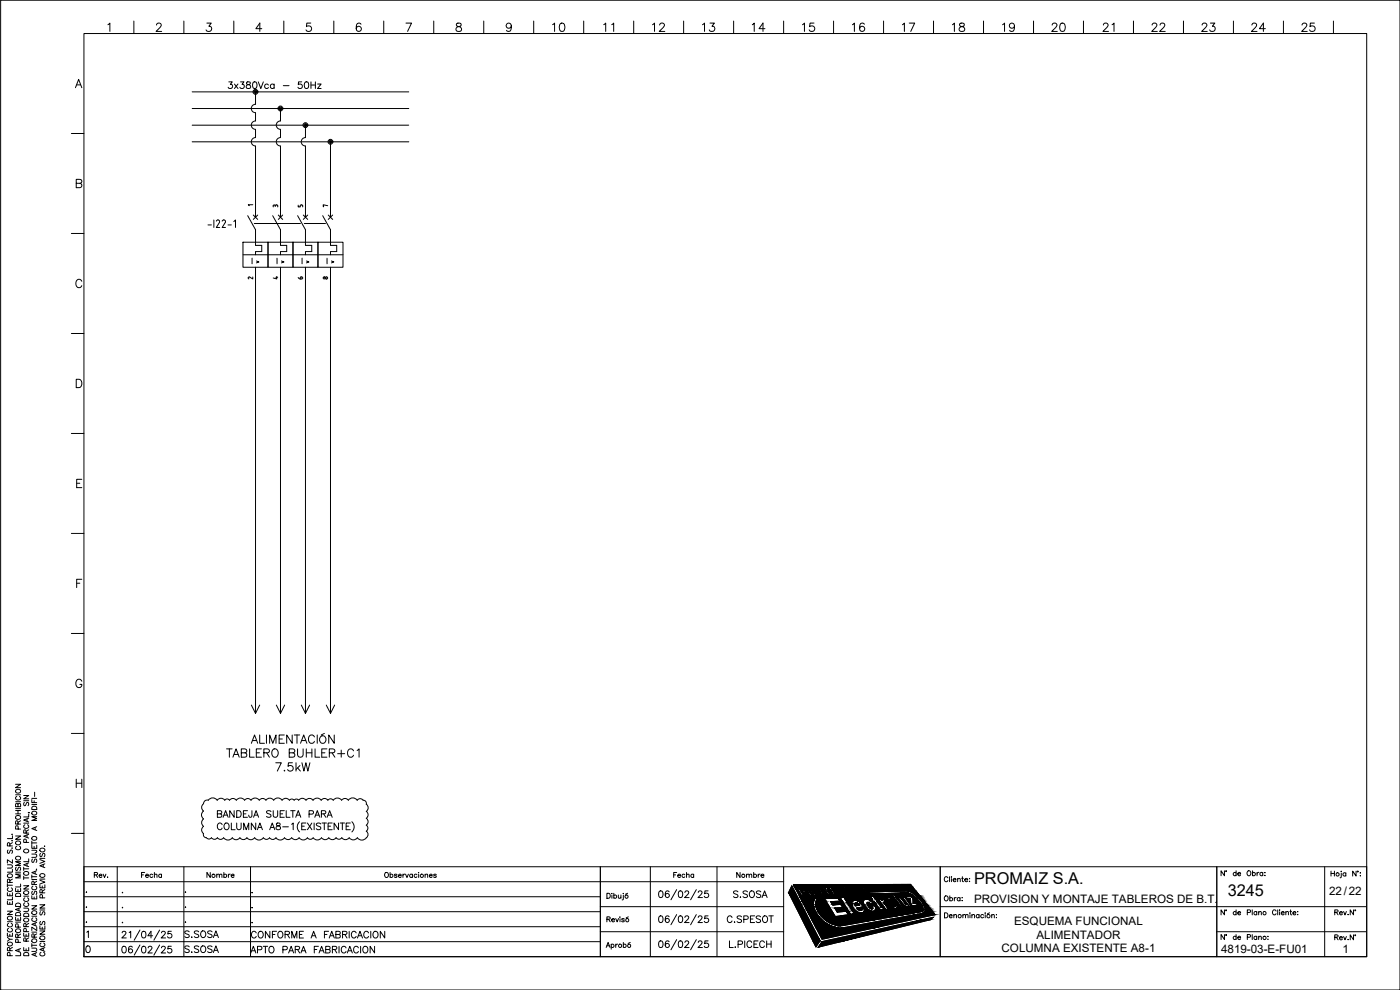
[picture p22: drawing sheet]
<svg xmlns="http://www.w3.org/2000/svg" width="420mm" height="297mm" viewBox="0 0 420 297" stroke-linecap="round" stroke-linejoin="round" font-family="sans-serif">
<defs><g id="words">
<g font-size="5.7">
<text x="165.1" y="10.6">10</text>
<text x="180.3" y="10.6">11</text>
<text x="195.1" y="10.6">12</text>
<text x="209.9" y="10.6">13</text>
<text x="224.7" y="10.6">14</text>
<text x="239.9" y="10.6">15</text>
<text x="255.1" y="10.6">16</text>
<text x="269.9" y="10.6">17</text>
<text x="285" y="10.6">18</text>
<text x="299.9" y="10.6">19</text>
<text x="314.7" y="10.6">20</text>
<text x="330.2" y="10.6">21</text>
<text x="344.7" y="10.6">22</text>
<text x="359.8" y="10.6">23</text>
<text x="374.6" y="10.6">24</text>
<text x="389.8" y="10.6">25</text>
</g>
<g font-size="5.3">
<text x="67.7" y="27.9">3x380Vca - 50Hz</text>
<text x="219.1" y="270.6">S.SOSA</text>
<text x="217.3" y="278">C.SPESOT</text>
<text x="54.7" y="282.6">S.SOSA</text>
<text x="54.7" y="287.2">S.SOSA</text>
</g>
<g font-size="4.9">
<text x="292.3" y="265.4">PROMAIZ S.A.</text>
<text x="368.4" y="269">3245</text>
<text x="74.4" y="282.6">CONFORME A FABRICACION</text>
<text x="218" y="285.4">L.PICECH</text>
</g>
<g font-size="4.4">
<text x="88.5" y="85">6</text>
<text x="41.6" y="264.6">Fecha</text>
<text x="61.4" y="264.6">Nombre</text>
<text x="201.4" y="264.6">Fecha</text>
<text x="220.1" y="264.6">Nombre</text>
</g>
<g font-size="3.5">
<text x="73.7" y="85">2</text>
<text x="81.1" y="85">4</text>
<text x="96" y="85">8</text>
<text x="398.9" y="268.5">22/22</text>
<text x="292.3" y="270.9">PROVISION Y MONTAJE TABLEROS DE B.T.</text>
<text x="304.4" y="277.7">ESQUEMA FUNCIONAL</text>
<text x="311.1" y="281.7">ALIMENTADOR</text>
<text x="300.6" y="285.7">COLUMNA EXISTENTE A8-1</text>
<text x="366.5" y="285.9">4819-03-E-FU01</text>
<text x="402.9" y="285.9">1</text>
</g>
<g font-size="3.1">
<text x="81.1" y="63.1">3</text>
<text x="88.5" y="63.1">5</text>
<text x="96" y="63.1">7</text>
<text x="35.6" y="269.2">.</text>
<text x="54.7" y="269.2">.</text>
<text x="35.6" y="273.8">.</text>
</g>
<g font-size="2.6">
<text x="73.7" y="62.8">1</text>
<text x="25" y="273.4">.</text>
<text x="54.7" y="273.4">.</text>
<text x="25" y="278">.</text>
<text x="35.6" y="278">.</text>
<text x="54.7" y="278">.</text>
<text x="74.8" y="278">.</text>
</g>
</g></defs>
<g fill="none" stroke="#000" stroke-width=".3">
<path d="M.2 .1h420v296.9h-420zM25.2 10.1h385v276.9h-385zM32.4 7.4l.6-.5v2.5M40.2 6.3v3.8M47 7.5l.2-.4 .7-.2 .4 .3 .1 .4-1.6 1.8h1.7M55.2 6.3v3.8M62.1 6.9h1.3l-.7 1a.83 .83 0 0 1 .6 1.3 .83 .83 0 0 1-1.5-.2M70.2 6.3v3.8M78.6 8.6h-1.8l1.2-1.7v2.5M85.2 6.3v3.8M93.3 6.9h-1.2l-.1 1.1a.88 .88 0 0 1 1.3 0 .88 .88 0 0 1-.2 1.3 .88 .88 0 0 1-1.3-.3M100.2 6.3v3.8"/>
<path d="M108.3 7.3a.73 .73 0 0 0-1-.2 1.51 1.51 0 0 0 .3 2.3 .77 .77 0 0 0 .9-.7 .77 .77 0 0 0-.8-.8 .77 .77 0 0 0-.8 .7M115.2 6.3v3.8M121.8 6.9h1.7l-1.2 2.5M130.2 6.3v3.8M137.1 7.1a.51 .51 0 0 0 .2 .8l.5 .1a.71 .71 0 0 1 .7 .7 .71 .71 0 0 1-.6 .7h-.5a.71 .71 0 0 1-.6-.7 .71 .71 0 0 1 .8-.7l.4-.1a.51 .51 0 0 0 .3-.8zM145.2 6.3v3.8M153.5 7.8a.79 .79 0 0 1-1.1 .6 .79 .79 0 0 1-.3-1.2 .79 .79 0 0 1 1.2 .1 1.32 1.32 0 0 1-.8 2.1l-.5-.3M160.2 6.3v3.8M175.2 6.3v3.8M190.2 6.3v3.8M205.2 6.3v3.8M220.2 6.3v3.8"/>
<path d="M235.2 6.3v3.8M250.2 6.3v3.8M265.2 6.3v3.8M280.2 6.3v3.8M295.2 6.3v3.8M310.2 6.3v3.8M325.2 6.3v3.8M340.2 6.3v3.8M355.2 6.3v3.8M370.2 6.3v3.8M385.2 6.3v3.8M400.2 6.3v3.8"/>
<path d="M22.6 26.3l1-2.5 1 2.5M23 25.5h1.2M57.7 27.6h65M57.7 32.6h65M57.7 37.6h65M76.7 27.6v3.7a1.27 1.27 0 0 0-1.3 1.3 1.27 1.27 0 0 0 1.3 1.2v2.5a1.27 1.27 0 0 0-1.3 1.3 1.27 1.27 0 0 0 1.3 1.2v2.5a1.26 1.26 0 0 0-1.3 1.2 1.26 1.26 0 0 0 1.3 1.3v21.4M84.2 32.6v3.7a1.27 1.27 0 0 0-1.3 1.3 1.27 1.27 0 0 0 1.3 1.2v2.5a1.26 1.26 0 0 0-1.3 1.2 1.26 1.26 0 0 0 1.3 1.3v21.4M91.7 37.6v3.7a1.26 1.26 0 0 0-1.3 1.2 1.26 1.26 0 0 0 1.3 1.3v21.4M21.4 40.1h3.8M22.9 55l1.4-.1 .3-.4-.2-.5-.4-.2h-1.1v2.5h1.1a.66 .66 0 0 0 .6-.6 .66 .66 0 0 0-.6-.7M57.7 42.6h65M99.2 42.6v22.6"/>
<path d="M21.4 70h3.8M62.4 67.5h1M64.2 66v2.2M64.9 66.4a.5 .5 0 0 1 .7-.4 .5 .5 0 0 1 .2 .7l-.9 1.5h1M66.7 66.4a.5 .5 0 0 1 .7-.4 .5 .5 0 0 1 .2 .7l-.9 1.5h1M68.4 67.5h1M70.2 66.5l.5-.5v2.2M72.9 72.7h7.5v7.5h-7.5zM72.9 76.4h30M74.3 64.7l2.4 4.2v4.7h1.8v1.9h-1.8v.9M75.6 77.5v1.6M76 64.5l1.3 1.3"/>
<path d="M76.3 67.1h13.9M77 78.3l.7 .3-.7 .3M77.3 64.5l-1.3 1.3M80.4 72.7h7.5v7.5h-7.5zM81.8 64.7l2.4 4.2v4.7h1.8v1.9h-1.8v.9M83.1 77.5v1.6M83.5 64.5l1.3 1.3M84.5 78.3l.7 .3-.7 .3M84.8 64.5l-1.3 1.3M87.9 72.7h7.5v7.5h-7.5zM89.3 64.7l2.4 4.2v4.7h1.9v1.9h-1.9v.9M90.7 77.5v1.6"/>
<path d="M91 64.5l1.4 1.3M91.3 67.1h6.4M92 78.3l.7 .3-.7 .3M92.4 64.5l-1.4 1.3M95.4 72.7h7.5v7.5h-7.5zM96.8 64.7l2.4 4.2v4.7h1.8v1.9h-1.8v.9M98.1 77.5v1.6M98.5 64.5l1.3 1.3M99.5 78.3l.7 .3-.7 .3M99.8 64.5l-1.3 1.3M24.6 84.4a.91 .91 0 0 0-1.1-.6 .91 .91 0 0 0-.7 1v.6a.91 .91 0 0 0 .7 .9 .91 .91 0 0 0 1.1-.6M76.7 80.2v133.8"/>
<path d="M84.2 80.2v133.8M91.7 83.9v130.1M99.2 80.2v133.8M21.4 100.1h3.8M22.9 113.8h.8a1.34 1.34 0 0 1 .9 1.2 1.34 1.34 0 0 1-.9 1.3h-.8zM21.4 130.1h3.8M23 145h1M24.6 143.8h-1.6v2.5h1.6M21.4 160h3.8M23 175h1M24.6 173.8h-1.6v2.5M21.4 190.1h3.8"/>
<path d="M24.6 204.4a.91 .91 0 0 0-1.1-.6 .91 .91 0 0 0-.7 1v.5a.89 .89 0 0 0 .9 1 .89 .89 0 0 0 .9-1h-.6M75.4 211.5l1.3 2.5 1.2-2.5M82.9 211.5l1.3 2.5 1.2-2.5M90.4 211.5l1.3 2.5 1.2-2.5M97.9 211.5l1.3 2.5 1.2-2.5M4.7 235.3h1.5l-1.5 1h1.5M4.7 238.5h1.5M4.9 237a.69 .69 0 0 1 1-.1 .69 .69 0 0 1 .1 .9 .74 .74 0 0 1-.9 .1 .74 .74 0 0 1-.4-.8zM5 239a.54 .54 0 0 0-.3 .6 .54 .54 0 0 0 .5 .4h.4a.54 .54 0 0 0 .6-.4 .54 .54 0 0 0-.4-.6M7.1 238.7h1.5l-1.5 1h1.5M9.5 239.9v.9h1.5M9.5 239.6h1.5"/>
<path d="M10.4 237.7v1.3M21.4 220.1h3.8M22.9 233.8v2.5M22.9 235h1.7M24.6 233.8v2.5M68 224.7h1.7M68.8 224.7v2.5M69.9 227.2l.9-2.5 1 2.5M70.3 226.4h1.2M72.4 225.9l1.4-.1 .3-.4-.3-.6-1.4-.1v2.5h1.1l.6-.5a.65 .65 0 0 0-.6-.8M74.9 224.7v2.5h1.4M75.4 223l1-2.5 .9 2.5"/>
<path d="M75.8 222.2h1.2M76.9 225.9h1M77.9 220.5v2.5h1.5M78.5 224.7h-1.6v2.5h1.6M79.2 225.9l1.4-.1 .3-.4-.2-.5-.4-.2h-1.1v2.5M80 220.5v2.5M80 225.9l.9 1.3M80.9 223v-2.5l1 2.5 .9-2.5v2.5M82 224.8a1.24 1.24 0 0 1 1.5 .9 1.24 1.24 0 0 1-.7 1.5 1.3 1.3 0 0 1-1.3-.9 1.3 1.3 0 0 1 .5-1.5zM82.8 228.9h1.6l-1.2 2.5M83.8 221.7h.9M85.3 231.2h.2z"/>
<path d="M85.3 220.5h-1.5v2.5h1.5M86.8 225.9l1.4-.1 .3-.4-.2-.5-.4-.2h-1.1v2.5h1.1a.66 .66 0 0 0 .6-.7 .66 .66 0 0 0-.6-.6M87.7 220.5v2.5l-1.7-2.5v2.5M87.8 228.9h-1.2l-.2 1a.88 .88 0 0 1 1.4 0 .88 .88 0 0 1-.2 1.3 .88 .88 0 0 1-1.3-.3M88.3 220.5h1.7M88.8 228.9v2.5M89.1 220.5v2.5M89.3 224.7v1.8a.85 .85 0 0 0 .8 .7 .85 .85 0 0 0 .9-.7v-1.8M89.3 230.4l.8 1M90 229.7l-1.2 1.2M90.2 223l.9-2.5 1 2.5M90.6 222.2h1.1"/>
<path d="M90.6 228.9l.6 2.5 .6-2.5 .6 2.5 .6-2.5M91.9 225.9h1.7M91.9 224.7v2.5M93.6 224.7v2.5M94.4 221.1a.92 .92 0 0 0-1.1-.6 .92 .92 0 0 0-.7 1v.6a.92 .92 0 0 0 .7 .9 .92 .92 0 0 0 1.1-.6M94.6 224.7v2.5h1.4M95.2 220.5v2.5M96.6 225.9h.9M97.3 220.1l-.9 .4M98.1 224.7h-1.5v2.5h1.5M98.8 225.9l1.5-.1 .2-.4-.1-.5-.5-.2h-1.1v2.5M99.7 225.9l.8 1.3"/>
<path d="M100.3 220.5v2.5l-1.6-2.5v2.5M101.3 226.1h2.2M102.4 225.1v2.1M106.1 225.3a.92 .92 0 0 0-1.1-.6 .92 .92 0 0 0-.7 .9v.6a.92 .92 0 0 0 .7 1 .92 .92 0 0 0 1.1-.6M107.2 225.2l.6-.5v2.5M2.2 259.5h1.1l.4 .4-.2 .5-1.3 .1M2.4 255l-.2 .4 .2 .6h.3l.6-1 .4 .4-.2 .6M2.9 253.8v-.8l-.4-.2-.3 .4v.6h1.5M3.6 254.5h.1M3.6 252.3h.1M3.6 250.3h.1M3.7 258v1l-1.5-1v1"/>
<path d="M3.7 250.7v.9h-1.5M3.7 252.8l-.8 .5M4.7 250.8h1.5l-1.5 1h1.5M4.7 244.2h1.5M4.7 243.2h1.5M4.7 242.6h1.5M4.7 240.5h1.5M4.7 257.2a.71 .71 0 0 1 1-.3 .71 .71 0 0 1 .3 1 .74 .74 0 0 1-.9 .1 .74 .74 0 0 1-.4-.8zM4.7 252.6a.71 .71 0 0 1 1-.3 .71 .71 0 0 1 .3 1 .74 .74 0 0 1-.9 .1 .74 .74 0 0 1-.4-.8zM4.9 244.8a.74 .74 0 0 1 .9-.1 .74 .74 0 0 1 .3 .8 .71 .71 0 0 1-1 .3 .71 .71 0 0 1-.2-1zM5 253.9a.54 .54 0 0 0-.3 .6 .54 .54 0 0 0 .5 .5h.4a.54 .54 0 0 0 .6-.5 .54 .54 0 0 0-.4-.6M5.4 247.3l-.1-.9-.5-.1-.1 1h1.5"/>
<path d="M5.4 241.4l.3-.4 .5 .4v.6h-1.5v-.8h.6l.1 .8M5.4 243.2v1M5.5 248.8l-.1-.9h-.7v.9h1.5M6.2 258.5h-1.5l1.5 .6-1.5 .6h1.5M6.2 246.3l-.8 .4M7.1 247h1.5M7.1 240.2h1.5M7.3 254.9a.69 .69 0 0 1 1-.1 .69 .69 0 0 1 .1 1 .74 .74 0 0 1-.9 .1 .74 .74 0 0 1-.3-.9zM7.3 240.8l-.2 .3 .2 .7 .4-.2 .5-.8 .4 .3-.2 .7M7.5 247.5a.56 .56 0 0 0-.4 .6 .56 .56 0 0 0 .6 .4h.3a.56 .56 0 0 0 .6-.4 .56 .56 0 0 0-.3-.6M7.8 250l-.1-.9-.4-.1-.2 1h1.5M7.9 252.8l-.1-.9h-.6l-.1 .9h1.5"/>
<path d="M8.1 245.7v.7M8.1 250.5v.8M8.1 259.1v.7M8.5 243.8l.4 .1M8.6 258.9l-1.5 .6 1.5 .5M8.6 257.7v.8h-1.5M8.6 250.3l-1.5 .6 1.5 .6M8.6 245.5l-1.5 .5 1.5 .6M8.6 244.2v.9h-1.5M8.6 249l-.8 .5M9.5 256.3h1.1l.4 .4-.2 .5h-1.3M9.5 255.1l1.4 .1 .1 .5-.5 .1"/>
<path d="M9.5 253.6v.9h1.5v-.9M9.5 252.4v1M9.5 252.9h1.5M9.5 241.4h1.5M9.6 242.2a.83 .83 0 0 1 1.4 .2v.5h-1.5zM9.8 257.8l-.2 .8 .4 .1 .5-.9h.3l.2 .3-.2 .6M10.2 240.2v.6M10.2 254v.5M10.5 248.2v.8M11 248l-1.5 .6 1.5 .6M11 245h-1.5l1.5 .6-1.5 .6h1.5M12 257.9l1.5 .6-1.5 .5"/>
<path d="M12 257.5h1.5M12 254.7a.7 .7 0 0 1 1-.2 .7 .7 0 0 1 .3 1 .73 .73 0 0 1-.9 .1 .73 .73 0 0 1-.4-.9zM12.2 256l-.2 .4 .2 .6 .3-.1 .5-.9 .5 .4-.2 .6M13 259.4v.7M13.3 253.9h.1M13.5 259.2l-1.5 .6 1.5 .5M21.4 250h3.8M65.2 244.2l1.2-.1 .2-.5-.5-.4h-.9v2l1.2-.1 .2-.5-.5-.4M66.7 247.4a.73 .73 0 0 0-.9-.5 .73 .73 0 0 0-.6 .8v.5a.73 .73 0 0 0 .6 .8 .73 .73 0 0 0 .9-.5M67 245.2l.7-2 .8 2M67.2 244.6h1M67.4 247.2l.2-.2a.93 .93 0 0 1 1.2 .9 .93 .93 0 0 1-1.2 .9l-.4-.6z"/>
<path d="M69.4 246.9v2h1.2M70.3 243.2v2l-1.4-2v2M71 243.2h.7a1.07 1.07 0 0 1 .7 1 1.07 1.07 0 0 1-.7 1h-.7zM71 246.9v1.5l.6 .5 .7-.2 .1-1.8M73 244.2h.8M73.1 248.9v-2l.8 2 .8-2v2M74.3 243.2h-1.3v2h1.3M75.6 243.2l-.1 1.8-.7 .1-.1-.5M76.1 245.2l.8-2 .7 2M76.4 244.6h.9M76.4 251.4a1.6 1.6 0 0 0 2.6 0 1.13 1.13 0 0 0 1.9 0 1.17 1.17 0 0 0 1.9 0 1.57 1.57 0 0 0 2.6 0 1.3 1.3 0 0 0 2.1 0 1.39 1.39 0 0 0 2.3 0 1.51 1.51 0 0 0 2.5 0M76.8 246.9v2l-1.4-2v2"/>
<path d="M77.2 248.9l.8-2 .8 2M77.5 248.3h1M80.9 248.9l.8-2 .8 2M81.2 248.3h1M81.3 243.5l-.4-.3-.9 .3 .2 .5 1.1 .7v.2l-.4 .3-.9-.3M82 243.2v1.5a.67 .67 0 0 0 .7 .5 .67 .67 0 0 0 .6-.5v-1.5M83 247v.6l.9 .3 .3 .4a.67 .67 0 0 1-.7 .7 .67 .67 0 0 1-.7-.7l.3-.4 .9-.3 .1-.4a.71 .71 0 0 0-1.1-.2zM84.1 244.2h.7M84.8 248.1h1.8M85.3 243.2h-1.2v2h1.2M85.9 243.2v2h1.1M87.2 243.2h1.4"/>
<path d="M87.5 247.3l.5-.4v2M87.9 243.2v2M88.8 245.2l.7-2 .8 2M89 244.6h1M89.6 240.1l-.4-.3h-.5l-.4 .3-.7-.4-.7 .4a1.36 1.36 0 0 0-2.2 0 1.53 1.53 0 0 0-2.6 0 1.43 1.43 0 0 0-2.3 0 1.21 1.21 0 0 0-2 0 1.52 1.52 0 0 0-2.5 0 1.18 1.18 0 0 0-1.9 0 1.51 1.51 0 0 0-2.5 0 1.26 1.26 0 0 0-2 0l-.7-.4-.8 .4a1.38 1.38 0 0 0-2.2 0 1.63 1.63 0 0 0-2.7 0 1.09 1.09 0 0 0-1.4 1 1.34 1.34 0 0 0 0 2.2 1.42 1.42 0 0 0 0 2.4 1.39 1.39 0 0 0 0 2.2 1.31 1.31 0 0 0 0 2.2l-.1 .3a1.87 1.87 0 0 0 2 1.3l.4-.3a1.12 1.12 0 0 0 1.9 0 1.11 1.11 0 0 0 1.8 0 1.61 1.61 0 0 0 2.6 0 1.37 1.37 0 0 0 2.3 0 1.29 1.29 0 0 0 2.1 0 1.42 1.42 0 0 0 2.3 0M89.9 246.6a2.04 2.04 0 0 0 0 3M90.6 247.9h.7M91.8 246.9h-1.2v2h1.2M92.3 246.9l1.3 2M92.8 244.3l1.1-.1 .2-.3-.1-.5-1.2-.2v2M93.6 246.9l-1.3 2M94.3 246.9v2"/>
<path d="M94.5 245.2l.7-2 .8 2M94.7 244.6h1M96.3 247.2l-.5-.3-.9 .3 .2 .5 1.1 .5 .1 .5-.5 .2-.9-.2M96.5 244.2l1.1-.1 .1-.7-1.2-.2v2M96.6 246.9h1.4M97.1 244.2l.7 1M97.3 246.9v2M98.2 245.2l.7-2 .8 2M98.5 244.6h.9M98.5 247.9h.7M99.7 246.9h-1.2v2h1.2M101.6 246.9v2l-1.3-2v2"/>
<path d="M102.1 246.9h1.3M102.5 240.1a1.23 1.23 0 0 1 2 0 1.62 1.62 0 0 1 2.7 0 1.09 1.09 0 0 1 1.8 0M102.5 240.1a1.53 1.53 0 0 0-2.5 0l-.8-.4-.8 .4a1.21 1.21 0 0 0-2 0 1.5 1.5 0 0 0-2.4 0 1.29 1.29 0 0 0-2.2 0 1.36 1.36 0 0 0-2.2 0M102.7 246.9v2M103.9 247.9h.7M105.1 246.9h-1.2v2h1.2M105.6 246.6a2.04 2.04 0 0 1 0 3M107.3 251.4a1.49 1.49 0 0 1-2.5 0 1.36 1.36 0 0 1-2.2 0 1.04 1.04 0 0 1-1.7 0 1.35 1.35 0 0 1-2.2 0 1.33 1.33 0 0 1-2.2 0 1.52 1.52 0 0 1-2.5 0 1.07 1.07 0 0 1-1.8 0M109 240.1l.8 .4 .1 .8a1.3 1.3 0 0 1 0 2.1 1.27 1.27 0 0 1 0 2.1 1.24 1.24 0 0 1 0 2.1 1.11 1.11 0 0 1 0 1.8 1.66 1.66 0 0 1-.1 2.3 1.66 1.66 0 0 1-2.3 0l-.2-.3M2.2 280v.9h1.5v-.9M2.2 273.4h1.5l-1.5 1h1.5M2.2 270.4v.9h1.5v-.9"/>
<path d="M2.2 267.8v1h1.5v-1M2.2 276.5h1.5M2.2 265.6h1.5M2.2 265.1v1M2.3 275.2a.71 .71 0 0 1 1-.3 .71 .71 0 0 1 .2 1 .74 .74 0 0 1-.9 .1 .74 .74 0 0 1-.3-.8zM2.3 262.5a.71 .71 0 0 1 1-.3 .71 .71 0 0 1 .2 1 .74 .74 0 0 1-.9 .1 .74 .74 0 0 1-.3-.8zM2.6 278.5a.56 .56 0 0 0-.4 .7 .56 .56 0 0 0 .6 .4h.4a.56 .56 0 0 0 .5-.4 .56 .56 0 0 0-.3-.7M2.6 277a.56 .56 0 0 0-.4 .7 .56 .56 0 0 0 .6 .4h.4a.56 .56 0 0 0 .5-.4 .56 .56 0 0 0-.3-.7M2.6 266.4a.56 .56 0 0 0-.4 .6 .56 .56 0 0 0 .6 .5h.4a.56 .56 0 0 0 .5-.5 .56 .56 0 0 0-.3-.6M2.9 264.8v-.9l-.5-.1-.2 1h1.5M2.9 268.2v.6M2.9 270.7v.6"/>
<path d="M3.7 269.1v.9h-1.5M3.7 260.8v.9h-1.5M3.7 263.8l-.8 .5M4.7 275.2v.9h1.5v-.9M4.7 266.5v1h1.5v-1M4.7 276.7h1.5M4.7 261.7h1.5M4.7 279a.71 .71 0 0 1 1-.3 .71 .71 0 0 1 .3 1 .74 .74 0 0 1-.9 .1 .74 .74 0 0 1-.4-.8zM4.7 274a.82 .82 0 0 1 1.1-.2 .82 .82 0 0 1 .4 1h-1.5zM4.7 268.3a.86 .86 0 0 1 1.5 .2v.5h-1.5zM4.9 271.1h1.1l.2 .9h-1.5zM4.9 260.2l-.2 .3 .2 .7 .3-.1 .6-.9 .4 .3-.2 .7"/>
<path d="M5.4 266.9v.6M5.4 275.5v.6M5.5 278.2l-.1-.9-.6-.1-.1 1h1.5M5.7 272.5v.7M6.2 272.3l-1.5 .6 1.5 .6M6.2 265.2v.9h-1.5M6.2 262.3h-1.5l1.5 .5-1.5 .6h1.5M7.1 280v.9h1.5v-.9M7.1 272.5h1.1l.4 .4-.2 .5-1.3 .1M7.1 265.8h1.5l-1.5 .9h1.5M7.1 268.9h1.5M7.1 263.4h1.5"/>
<path d="M7.1 260.2v1M7.1 262.9v1M7.1 260.7h1.5M7.2 275.7a.71 .71 0 0 1 1-.2 .71 .71 0 0 1 .2 1 .74 .74 0 0 1-.9 .1 .74 .74 0 0 1-.3-.9zM7.2 274.3a.81 .81 0 0 1 1-.3 .81 .81 0 0 1 .4 1h-1.5zM7.2 267.5a.71 .71 0 0 1 1-.2 .71 .71 0 0 1 .2 1 .74 .74 0 0 1-.9 0 .74 .74 0 0 1-.3-.8zM7.3 261.6a.73 .73 0 0 1 .9-.1 .73 .73 0 0 1 .3 .8 .7 .7 0 0 1-.9 .3 .7 .7 0 0 1-.3-1zM7.5 270.9a.56 .56 0 0 0-.4 .6 .56 .56 0 0 0 .6 .5 .63 .63 0 0 0 .8-.2 .63 .63 0 0 0-.1-.8l-.1-.1M7.5 269.4a.56 .56 0 0 0-.4 .6 .56 .56 0 0 0 .6 .5 .63 .63 0 0 0 .8-.2 .63 .63 0 0 0-.1-.8l-.1-.1M7.8 278l-.1-.8-.3-.2-.3 .4v.6h1.5M7.9 279.5l-.1-.8-.5-.1-.2 .9h1.5M8.6 277l-.8 .5"/>
<path d="M9.5 271.7h1.5l-1.5 1.1h1.5M9.5 268.8v.9h1.5v-.9M9.5 262.5v1M9.5 279.7h1.5M9.5 274.9h1.5M9.5 263.9h1.5M9.5 263h1.5M9.8 267.4l-.3 .3 .3 .7 .3-.1 .4-.8h.5l-.2 .9M9.9 275.4a.6 .6 0 0 0-.3 .8 .6 .6 0 0 0 .9 .3 .55 .55 0 0 0 .5-.5 .55 .55 0 0 0-.3-.6M9.9 265.9a.6 .6 0 0 0-.3 .8 .6 .6 0 0 0 .9 .3 .55 .55 0 0 0 .5-.5 .55 .55 0 0 0-.3-.6M10.2 265.4v-.9h-.5l-.2 .9h1.5M10.2 269.1v.6"/>
<path d="M10.5 261.5v.7M10.5 277v.7M10.9 260.8h.1M11 278.2v1l-1.5-1v1M11 276.8l-1.5 .5 1.5 .6M11 261.2l-1.5 .6 1.5 .6M11 264.4l-.8 .5M12 279.3h1.5l-1.5 1h1.5M12 277.8v1h1.5v-1M12 271.5h1.5l-1.5 1h1.5M12 265.5v.9h1.5v-.9M12 264.1l1.5 .6-1.5 .5"/>
<path d="M12 273h1.5M12 263.8h1.5M12.2 276.5l-.2 .3 .2 .7 .3-.2 .5-.8 .5 .3-.2 .7M12.2 273.5l-.2 .4 .2 .6h.3l.5-1 .5 .4-.2 .6M12.2 262.3a.73 .73 0 0 1 .9-.2 .73 .73 0 0 1 .3 .9 .71 .71 0 0 1-1 .3 .71 .71 0 0 1-.2-1zM12.7 267.9l-.1-.9h-.5l-.1 .9h1.5M12.7 265.8v.6M12.7 278.2v.6M12.7 269.4v-.9h-.6l-.1 .9h1.5M13.5 266.9l-.8 .5M25.2 260.1h385v26.9h-385zM25.2 264.5h210"/>
<path d="M25.2 278.1h155M25.2 273.5h155M25.2 269.1h155M25.8 267.7h.2zM26 279.7l.5-.4v2M28.3 262.5l.9-.1v-.5l-.9-.1v1.5M28.8 262.5l.5 .8M29.7 262.7h.9a.48 .48 0 0 0-.7-.3 .48 .48 0 0 0-.2 .7 .48 .48 0 0 0 .7 .1l.2-.1M30.9 262.3l.5 1 .4-1M32.3 263.1h.1M35.2 260.1v26.9M36.7 279.9l.2-.4 .5-.1 .4 .6-1.2 1.4h1.3"/>
<path d="M38.8 279.8l.4-.4v2M42 279l-1.7 3.1M42.8 279.5l.4-.1a1.14 1.14 0 0 1 0 2h-.2a1.26 1.26 0 0 1-.2-1.9zM47.9 279l-1.7 3.1M48.5 279.9l.2-.4 .5-.1 .4 .6-1.2 1.4h1.3M51.4 279.4h-.9l-.1 .9a.7 .7 0 0 1 1 0 .7 .7 0 0 1-.1 1 .7 .7 0 0 1-1-.3M55.2 260.1v26.9M75.2 260.1v26.9M75.6 267.8h.2zM75.6 272.3h.2zM115.7 261.8a.68 .68 0 0 1 .9 .8 .68 .68 0 0 1-1 .5l-.2-.8zM117.1 262.5a.47 .47 0 0 1 .7-.1 .47 .47 0 0 1 0 .7 .47 .47 0 0 1-.7 0"/>
<path d="M117.1 261.8v1.5M119.1 262.5l-.7-.2v.3l.7 .5-.2 .2-.5-.2M119.6 262.7h.8a.48 .48 0 0 0-.7-.3 .48 .48 0 0 0-.1 .7 .48 .48 0 0 0 .7 .1l.1-.1M120.9 262.3v1M121.5 262.3h-.4l-.2 .4M121.7 262.3l.4 1 .5-1M123.8 262.5a.47 .47 0 0 0-.7-.1 .47 .47 0 0 0 0 .7 .47 .47 0 0 0 .7 0M123.8 262.3v1M125.1 262.5a.47 .47 0 0 0-.7-.1 .47 .47 0 0 0 0 .7 .47 .47 0 0 0 .7 0M125.6 261.8h.1M125.6 262.3v1M127.6 262.6l.3-.3h.4l.1 1"/>
<path d="M127.6 262.3v1M128.9 262.7h.8a.47 .47 0 0 0-.6-.3 .47 .47 0 0 0-.2 .7 .47 .47 0 0 0 .7 .1l.1-.1M130.9 262.5l-.7-.2v.3l.7 .5-.3 .2-.5-.2M180.2 272h55M180.2 279.6h55M180.2 260.1v26.9M182.1 275.8l.9-.1 .1-.5-1-.1v1.5M182.1 268h.5a.81 .81 0 0 1 .6 .8 .81 .81 0 0 1-.6 .7h-.5zM182.6 275.8l.5 .8M183.6 276h.8a.48 .48 0 0 0-.6-.3 .48 .48 0 0 0-.2 .7 .48 .48 0 0 0 .7 .1l.1-.1M183.6 268.1h.1M183.6 268.6v.9"/>
<path d="M184.2 268.7a.47 .47 0 0 1 .7 0 .47 .47 0 0 1 0 .7 .47 .47 0 0 1-.7-.1M184.2 268v1.5M184.8 275.6l.4 1 .4-1M185.6 268.5v.9l.4 .1 .4-.3M186 275.2h.1M186.1 275.7v.9M186.4 268.5v1M187 268.1h.1M187.1 268.6v1.1l-.4 .3M187.3 275.8l-.2-.2-.5 .2 .7 .4v.3l-.7-.1M188.4 268l-.7 .3M188.6 275.1l-.7 .3"/>
<path d="M195.2 260.1v26.9M197.9 274.9a.63 .63 0 0 1 1 .3l.1 .5a.87 .87 0 0 1-.8 1.1 1.29 1.29 0 0 1-.3-1.9zM197.9 267.4a.63 .63 0 0 1 1 .3l.1 .5a.87 .87 0 0 1-.8 1.1 1.29 1.29 0 0 1-.3-1.9zM200.8 275.1l-.1-.2a.63 .63 0 0 0-1 .3 .97 .97 0 0 0 .6 1.6 .62 .62 0 0 0 .6-.6 .62 .62 0 0 0-.6-.6 .62 .62 0 0 0-.7 .5M200.8 267.6l-.1-.2a.63 .63 0 0 0-1 .3 .97 .97 0 0 0 .6 1.6 .62 .62 0 0 0 .6-.6 .62 .62 0 0 0-.6-.6 .62 .62 0 0 0-.7 .5M203.1 274.4l-1.7 3.1M203.1 266.9l-1.7 3.1M203.8 274.9a.63 .63 0 0 1 1 .3l.1 .5a.87 .87 0 0 1-.8 1.1 1.29 1.29 0 0 1-.3-1.9zM203.8 267.4a.63 .63 0 0 1 1 .3l.1 .5a.87 .87 0 0 1-.8 1.1 1.29 1.29 0 0 1-.3-1.9zM205.5 275.3l.4-.5h.4l.4 .4-.3 .7-.9 .9h1.3M205.5 267.8l.4-.5h.4l.4 .4-.3 .7-.9 .9h1.3M209 274.4l-1.7 3.1"/>
<path d="M209 266.9l-1.7 3.1M209.6 275.3l.3-.5h.4l.4 .4-.3 .7-.9 .9h1.3M209.6 267.8l.3-.5h.4l.4 .4-.3 .7-.9 .9h1.3M212.5 274.8h-.9l-.1 .9a.71 .71 0 0 1 1-.1 .71 .71 0 0 1-.1 1.1 .71 .71 0 0 1-1-.3M212.5 267.3h-.9l-.1 .9a.71 .71 0 0 1 1-.1 .71 .71 0 0 1-.1 1.1 .71 .71 0 0 1-1-.3M215.2 260.1v26.9M235.2 260.1v26.9M237.6 265.8l8.5 16.4-1.2 1.9-8.2-16.3zM238.1 265.5l35.2-.1 7.3 9-33.9 7.4zM239.3 266.4h1.4a.86 .86 0 0 1 .8 .5 .86 .86 0 0 1-.2 .9h-.7l.6 1.1h-.6zM240.1 266.7l.6 .1 .2 .6-.4 .1zM241.7 266.4l1.5-.1 .4 .3 .3 .5v.4l1.1 1.3h-.6l-.7-1h-.6l.6 1-.5 .1z"/>
<path d="M243.4 267.1l-.2 .3M243.4 267.1l-.3-.4h-.7l.5 .7h.3M244.7 266.3a1.91 1.91 0 0 1 1.9 2.4 1.91 1.91 0 0 1-1.9-2.4zM245.1 266.7a1.75 1.75 0 0 1 1.2 1.7 1.75 1.75 0 0 1-1.2-1.7zM246.4 266.3l.6-.1 .9 .8-.1-.8h.5l.1 1.3 .7 1.1h-.6l-.5-.9zM247.5 269.6l3.9-.2 .7 1-2.8 .1 .6 1 2.4-.1 .6 .9-2.4 .2 .8 1.2 2.6-.3 .7 1.1-3.9 .5zM248.7 266.2l1.4-.1 .3 .5h-.8l.3 .5h.7l.3 .4h-.7l.4 .6h.8l.2 .4h-1.3zM251.9 277.8h.1M252.2 269.4l1.1-.1 3.2 4.9-1.2 .2zM252.5 266.6l-.7-.5h-.5a2.1 2.1 0 0 0 1.8 2.4l.2-.5-.2-.4h-.4l.1 .4a1.49 1.49 0 0 1-1-1.5l.4 .4 .4-.1-.1-.2M254.5 266.8l-.8-.7h-.5a2.1 2.1 0 0 0 1.8 2.3l.1-.8M254.5 266.8h-.3l-.5-.3a1.48 1.48 0 0 0 1 1.5v-.4l.3-.1"/>
<path d="M254.6 266.1h.5l1.4 2.1h-.5zM255 267.5l.1 .1M256.2 266.1a1.77 1.77 0 0 1 1.7 2.1 1.77 1.77 0 0 1-1.7-2.1zM256.5 266.3a1.7 1.7 0 0 1 1.1 1.6 1.7 1.7 0 0 1-1.1-1.6zM256.7 271.1l.6-.1 .6 .6-1.2 .2zM257.7 266.1h.4l1.2 1.1-.7-1.1h.4l1.3 1.9-.3 .1-1.3-1.1 .8 1.1-.4 .1zM259.4 272.6a1.14 1.14 0 0 1-.5 1.3 1.14 1.14 0 0 1-1.4-.1 2.73 2.73 0 0 1-1.7-3.3 2.22 2.22 0 0 1 3.2 1.1l.2 .5-2.1 .3 1 .7h.3l.2-.4 .8-.1M262.2 271l-1.3-1a1.06 1.06 0 0 0-1.4-.2 1.06 1.06 0 0 0-.3 1.4 2.99 2.99 0 0 0 3.2 2.1 1.2 1.2 0 0 0 .2-1.6l-.9 .1M262.2 271l-1 .2-.8-.5a1.55 1.55 0 0 0 1.5 1.9l-.2-.8M263.7 272.5l.6 .5h.7M263.8 272.6l-1.5-2.1h-.4l-.4-.6h.4l-.7-.9 .9-.1 .6 .9h.5l.4 .6h-.4l1.2 1.7 .6 .2 .5 .7-.6 .1M265.8 270.5l-.4 .1-.1 .3 1.3 1.9-.8 .1-2.2-3.2h.8l.3 .3 .4-.5 .7 1"/>
<path d="M266.4 269.5a2.51 2.51 0 0 1 2.8 2.9 2.51 2.51 0 0 1-2.8-2.9zM267.6 268.4l.7-.1 2.8 3.9-.6 .1zM267.7 271.5l.3 .3a.48 .48 0 0 0 .7 0 .48 .48 0 0 0-.1-.8l-.2-.4-.6-.4a.55 .55 0 0 0-.8-.2 .55 .55 0 0 0-.2 .8l.9 .7M269 272.7l.8-.1 .3 .4h-.7l1.1 .4 .5 .6-.2 .4-.7-.1-.4-.5 .3-.1 .3 .3 .1-.1-.9-.4-.5-.6zM269.5 269.2h.7l1.4 1.9 .6 .3 .1-.3-1.5-1.9 .7-.1 2 2.8-.6 .1-.3-.4v.3a.91 .91 0 0 1-1.4-.4zM269.5 272.5h.1M271 274.1l.5 .2h-.2zM271.7 272.5l.4 .3-.1 .3h-.3l-.4-.6h.4M271.8 269.1l1.7-.1 .5 .5 .1 1.6 .9-.1 .5 .6-1.6 .3-.6-.8-.1-1.5-.9 .1zM272.2 273.4h.2M272.5 273.1l.8 .9-.4 .1-.5-.6M272.6 273.2l-.2-.1v-.3a.92 .92 0 0 0-1.4-.4l1.2 1.8 .4-.1-.5-.7h.1"/>
<path d="M272.7 272.1h.4l1.1 1.4 .5-.1 .2 .3-.8 .1zM273.1 273.7l.5 .2-.2 .1zM274.8 273.4l.5 .2zM276.7 274.1a1.38 1.38 0 0 0 .6-2.4 8.3 8.3 0 0 0-5.1-4.4l-11.7 .4 .3 .6 11.4-.5a7.2 7.2 0 0 1 4.8 5.3l-.6 .4-24.5 4.3M276.7 274.1l-23.2 4.2a8.6 8.6 0 0 1-9.4-7l.1-.7 .6-1.3 .5 .2a4.5 4.5 0 0 0 1.5 5.7 8 8 0 0 0 5.1 2.6M282.2 272h127.9M282.2 260.1v26.9M283.5 273.9h.5a.8 .8 0 0 1 .5 .7 .8 .8 0 0 1-.5 .8h-.5zM283.7 268.9a.68 .68 0 0 1 .9 .7 .68 .68 0 0 1-1.1 .5l-.1-.7zM284.5 263.4a.56 .56 0 0 0-.7-.4 .56 .56 0 0 0-.4 .6v.4a.56 .56 0 0 0 .4 .6 .56 .56 0 0 0 .7-.4M284.9 274.8h.9a.49 .49 0 0 0-.7-.3 .49 .49 0 0 0-.2 .7 .49 .49 0 0 0 .7 .1l.2-.1M285 263v1.5"/>
<path d="M285.1 269.5a.47 .47 0 0 1 .6 0 .47 .47 0 0 1 0 .7 .47 .47 0 0 1-.6-.1M285.1 268.8v1.5M285.5 263.1h.1M285.5 263.6v.9M286 264h.9a.49 .49 0 0 0-.7-.3 .49 .49 0 0 0-.2 .7 .49 .49 0 0 0 .8 .1l.1-.2M286.3 274.7l.3-.3 .4 .1v.9M286.3 274.4v1M286.4 269.3v1M287 269.3l-.4 .1-.2 .3M287.4 263.8l.4-.2h.3l.1 .9M287.4 263.6v.9M288.1 269.5a.48 .48 0 0 0-.7-.1 .48 .48 0 0 0 0 .8 .48 .48 0 0 0 .7-.1"/>
<path d="M288.1 269.3v1M288.6 263.6h.5M288.8 269.3h.1M288.8 270.2h.1M288.8 263v1.3l.4 .2M289 274.7l.3-.3 .4 .1 .1 .9M289 274.4v1M289.5 264h.9a.48 .48 0 0 0-.5-.4 .48 .48 0 0 0-.5 .5 .48 .48 0 0 0 .5 .4l.5-.2M289.8 274.7l.3-.3 .4 .1v.9M291 263.6h.1M291 264.4h.1M291 274h.1"/>
<path d="M291.1 274.5v.9M291.7 274.7l.3-.3 .4 .1 .1 .9M291.7 274.4v1M293.8 274.6a.48 .48 0 0 0-.7-.1 .48 .48 0 0 0 0 .7 .48 .48 0 0 0 .7 0M293.8 274.4v1M295.2 274.6a.48 .48 0 0 0-.7-.1 .48 .48 0 0 0 0 .7 .48 .48 0 0 0 .7 0M295.6 274h.1M295.7 274.5v.9M297 273.9l-.7 .3M297.6 274.7l.4-.3 .3 .1 .1 .9M297.6 274.4v1M299 274.4h.1"/>
<path d="M299 275.3h.1M365.1 279.6h45M365.2 260.1v26.9M367.5 273v1.5l-1-1.5v1.5M367.5 261.3v1.5l-1-1.5v1.5M371 273.7a.48 .48 0 0 0-.7-.1 .48 .48 0 0 0 0 .8 .48 .48 0 0 0 .7-.1M371 262a.48 .48 0 0 0-.7-.1 .48 .48 0 0 0 0 .7 .48 .48 0 0 0 .7-.1M371 261.3v1.5M371 273v1.5M371.5 273.9h.8a.48 .48 0 0 0-.7-.3 .48 .48 0 0 0 .1 .8l.3 .1 .3-.2M371.5 262.2h.8a.43 .43 0 0 0-.4-.5 .43 .43 0 0 0-.4 .5l.3 .6 .5-.3M374.3 273.8l.9-.1 .1-.4-.3-.3h-.7v1.5"/>
<path d="M374.4 261.5l.1-.2a.7 .7 0 0 1 .9 .7 .7 .7 0 0 1-.9 .7l-.3-.5zM375.8 273v1.5M375.9 262a.47 .47 0 0 1 .7-.1 .47 .47 0 0 1 0 .7 .47 .47 0 0 1-.7-.1M375.9 261.3v1.5M377.2 273.7a.47 .47 0 0 0-.7-.1 .47 .47 0 0 0 0 .7 .47 .47 0 0 0 .7 0M377.2 273.5v1M377.3 261.8v1M377.7 273.8l.4-.3 .4 .1v.9M377.7 273.5v1M377.8 261.8h-.3l-.2 .4M379 262a.48 .48 0 0 0-.7-.1 .48 .48 0 0 0 0 .7 .48 .48 0 0 0 .7-.1M379 261.8v1"/>
<path d="M379.6 262.6h.1M379.6 261.8h.1M383 273.4a.56 .56 0 0 0-.7-.4 .56 .56 0 0 0-.4 .6v.3a.56 .56 0 0 0 .4 .6 .56 .56 0 0 0 .7-.4M383.5 273v1.5M384 273.1h.1M384 273.6v.9M384.5 273.9h.9a.48 .48 0 0 0-.5-.4 .48 .48 0 0 0-.5 .5 .48 .48 0 0 0 .5 .5l.5-.2M385.9 273.8l.3-.3 .4 .1 .1 .9M385.9 273.5v1M387.1 273.5h.5M387.3 273v1.2l.4 .3M388 273.9h.9a.48 .48 0 0 0-.8-.3 .48 .48 0 0 0 .2 .8l.6-.1"/>
<path d="M389.5 274.3h.1M389.5 273.5h.1M397.6 260.1v26.9M399.5 261.4v1.5M399.5 262.1h1M400.5 261.4v1.5M400.6 273.7l.8-.1 .1-.5-.9-.1v1.5M401.1 273.7l.5 .8M402 273.9h.9a.48 .48 0 0 0-.8-.3 .48 .48 0 0 0 .1 .8l.4 .1 .3-.2M402.5 261.4h.1M402.5 261.9v1.2l-.3 .3M403.2 273.5l.4 1 .5-1"/>
<path d="M403.9 262.1a.48 .48 0 0 0-.7-.1 .48 .48 0 0 0 0 .7 .48 .48 0 0 0 .7-.1M403.9 261.9v1M404.6 274.3h.1M406.2 273v1.5l-1-1.5v1.5M407 261.4v1.5l-1-1.5v1.5M408.2 262.7h.1M408.2 261.9h.1M2.2 281.2l.7 .6M2.3 283a.71 .71 0 0 1 1-.3 .71 .71 0 0 1 .2 1 .74 .74 0 0 1-.9 .1 .74 .74 0 0 1-.3-.8zM2.9 285.2v-.8l-.5-.1-.2 .9h1.5M2.9 280.3v.6M3 286.8l-.1-.9-.5-.1-.2 1h1.5"/>
<path d="M3.7 281.8h-.8l-.7 .6M3.7 284.3l-.8 .5M5.4 281.2l-.1-.8-.5-.1-.1 .9h1.5M5.5 282.8l-.1-.9-.6-.1-.1 1h1.5M5.7 284.8v.7M6.2 285.9v.9h-1.5M6.2 284.6l-1.5 .6 1.5 .6M6.2 280.3l-.8 .5M7.1 284.3v.9h1.5v-.9M7.2 286a.86 .86 0 0 1 1.4 .2v.6h-1.5zM7.8 282.4l-.1-.9h-.4l-.2 .9h1.5M7.8 280.3v.6"/>
<path d="M7.8 284.7v.5M8.6 281.4l-.8 .5M9.5 284.5h1.1l.4 .4-.2 .5-1.3 .1M9.5 283.6h1.5M9.5 283.1v1M10.2 281.2v-.9h-.5l-.2 .9h1.5M10.5 286v.8M11 285.8l-1.5 .6 1.5 .6M11 280.2l-.8 .5M12 282.5h1.5M12.2 281a.74 .74 0 0 1 .9-.1 .74 .74 0 0 1 .3 .8 .71 .71 0 0 1-1 .3 .71 .71 0 0 1-.2-1zM12.3 285.8a.54 .54 0 0 0-.3 .6 .54 .54 0 0 0 .5 .4h.4a.54 .54 0 0 0 .6-.4 .54 .54 0 0 0-.4-.6"/>
<path d="M12.3 283a.56 .56 0 0 0-.3 .6 .56 .56 0 0 0 .5 .4h.4a.56 .56 0 0 0 .6-.4 .56 .56 0 0 0-.4-.6M13 284.5v.7M13.5 284.3l-1.5 .6 1.5 .6M25.2 282.5h155M26 283.9a.63 .63 0 0 1 1 .3l.1 .5a.87 .87 0 0 1-.8 1.1 1.29 1.29 0 0 1-.3-1.9zM36.9 284a.64 .64 0 0 1 .9 .3l.1 .5a.89 .89 0 0 1-.6 1.1h-.2a1.27 1.27 0 0 1-.2-1.9zM39.7 284.2l-.1-.2a.64 .64 0 0 0-.9 .3v1.3a.62 .62 0 0 0 .9 .1 .62 .62 0 0 0-.2-1 .62 .62 0 0 0-.8 .5M42 283.5l-1.7 3.1M42.8 284a.64 .64 0 0 1 .9 .3l.1 .5a.89 .89 0 0 1-.6 1.1h-.2a1.27 1.27 0 0 1-.2-1.9zM44.5 284.4l.4-.5h.3l.4 .4-.3 .7-.9 .9h1.3M45.8 280.8h-1.4l.9-1.4v2M47.9 283.5l-1.7 3.1"/>
<path d="M48.5 284.4l.4-.5h.3l.4 .4-.3 .7-.9 .9h1.3M51.4 283.9h-.9l-.1 .9a.7 .7 0 0 1 1 0 .7 .7 0 0 1-.1 1 .7 .7 0 0 1-1-.3M75.3 285.9l.7-2 .8 2M75.6 285.3h.9M77.3 285l1.1-.1 .2-.3-.1-.5-1.2-.2v2M79.7 283.9v2M81.1 284a.94 .94 0 0 1 1.2 .9 .94 .94 0 0 1-1.2 .9l-.4-.6 .1-.8zM84.9 285l1.1-.1 .2-.3-.1-.5-1.2-.2v2M86.6 285.9l.8-2 .7 2M86.9 285.3h.9M88.6 284.9l1.1-.1 .2-.7-1.3-.2v2M89.3 284.9l.6 1"/>
<path d="M90.3 285.9l.8-2 .7 2M90.6 285.3h1M94.3 284.9h.8M95.6 283.9h-1.3v2M95.8 285.9l.7-2 .8 2M96 285.3h1M97.7 284.9l1.2-.1 .1-.7-1.3-.2v2l1.3-.2v-.6l-.4-.2M99.8 284.9l1.1-.1 .2-.5-.2-.3-1.1-.1v2M100.4 284.9l.7 1M101.7 283.9v2M103.8 284.4a.73 .73 0 0 0-.8-.5 .73 .73 0 0 0-.6 .8 .83 .83 0 0 0 .3 1.1 .83 .83 0 0 0 1.1-.1v-.2M104.2 285.9l.8-2 .7 2"/>
<path d="M104.5 285.3h1M107.5 284.4a.73 .73 0 0 0-.8-.5 .73 .73 0 0 0-.6 .8 .83 .83 0 0 0 .3 1.1 .83 .83 0 0 0 1.1-.1v-.2M108.2 283.9v2M109.1 284.2a.94 .94 0 0 1 1.4 .6 .94 .94 0 0 1-1 1.1l-.6-.7zM112.4 283.9v2l-1.3-2v2M181.9 284.3l.6-1.5 .6 1.5M182.1 283.8h.8M183.4 283.5a.47 .47 0 0 1 .7-.1 .47 .47 0 0 1 0 .7 .47 .47 0 0 1-.7 0M183.4 283.3v1.5M184.8 283.3v1M185.4 283.3h-.4l-.2 .4M187.1 283.5a.47 .47 0 0 1 .7-.1 .47 .47 0 0 1 0 .7 .47 .47 0 0 1-.7 0"/>
<path d="M187.1 282.8v1.5M189.1 282.8l-.6 .3M197.9 282.4a.66 .66 0 0 1 1 .3l.1 .5a.87 .87 0 0 1-.8 1.1 1.29 1.29 0 0 1-.3-1.9zM200.8 282.6l-.1-.2a.66 .66 0 0 0-1 .3 1.14 1.14 0 0 0 .5 1.6 .62 .62 0 0 0 .7-.6 .62 .62 0 0 0-.6-.6 .62 .62 0 0 0-.7 .5M203.1 281.9l-1.7 3.1M203.8 282.4a.66 .66 0 0 1 1 .3l.1 .5a.87 .87 0 0 1-.8 1.1 1.29 1.29 0 0 1-.3-1.9zM205.5 282.8l.2-.4 .6-.1 .4 .6-1.2 1.4h1.3M209 281.9l-1.7 3.1M209.6 282.8l.1-.4 .6-.1 .4 .6-1.2 1.4h1.3M212.5 282.3h-.9l-.1 .9a.71 .71 0 0 1 1-.1 .71 .71 0 0 1-.1 1.1 .71 .71 0 0 1-1-.3M246.7 282.5l33.4-7.3-.8 .7-33.7 8.3zM367.5 280.4v1.5l-1-1.5v1.5"/>
<path d="M371 281.1a.48 .48 0 0 0-.7-.1 .48 .48 0 0 0 0 .8 .48 .48 0 0 0 .7-.1M371 280.4v1.5M371.5 281.3h.8a.48 .48 0 0 0-.6-.3 .48 .48 0 0 0-.2 .7 .48 .48 0 0 0 .7 .1l.1-.1M374.3 281.2l.9-.1v-.5l-.9-.2v1.5M375.8 280.4v1.5M377.2 281.1a.47 .47 0 0 0-.7 0 .47 .47 0 0 0 0 .7 .47 .47 0 0 0 .7-.1M377.2 280.9v1M377.7 281.2l.4-.3 .4 .1v.9M377.7 280.9v1M380.5 280.9h.1M380.5 281.8h.1M400.6 281.2l.8-.1 .1-.5-.9-.1v1.5"/>
<path d="M401.1 281.2l.5 .8M402 281.4h.9a.48 .48 0 0 0-.6-.4 .48 .48 0 0 0-.4 .5 .48 .48 0 0 0 .5 .5l.5-.2M403.2 281l.4 1 .5-1M404.6 281.8h.1M406.2 280.5v1.5l-1-1.5v1.5"/>
<circle cx="84.2" cy="32.6" r=".73"/>
<circle cx="84.2" cy="32.6" r=".46"/>
<circle cx="84.2" cy="32.6" r=".22"/>
<circle cx="91.7" cy="37.5" r=".73"/>
<circle cx="91.7" cy="37.5" r=".46"/>
<circle cx="91.7" cy="37.5" r=".22"/>
<circle cx="99.2" cy="42.5" r=".73"/>
<circle cx="99.2" cy="42.5" r=".46"/>
<circle cx="99.2" cy="42.5" r=".22"/>
<circle cx="96.9" cy="221.8" r="1.1"/>
<circle cx="10.2" cy="244" r=".69"/>
<circle cx="10.2" cy="251.5" r=".69"/>
<circle cx="10.2" cy="273.8" r=".69"/>
<circle cx="126.6" cy="262.8" r=".49"/>
<circle cx="188" cy="269" r=".49"/>
<circle cx="188.2" cy="276.1" r=".49"/>
<circle cx="288" cy="274.9" r=".49"/>
<circle cx="296.7" cy="274.9" r=".5"/>
<circle cx="368" cy="273.1" r=".14"/>
<circle cx="368" cy="261.4" r=".14"/>
<circle cx="379.5" cy="274" r=".5"/>
<circle cx="401.4" cy="262.3" r=".49"/>
<circle cx="406.7" cy="273.1" r=".14"/>
<circle cx="407.4" cy="261.5" r=".14"/>
<circle cx="10.2" cy="282.3" r=".69"/>
<circle cx="186.1" cy="283.8" r=".49"/>
<circle cx="188.8" cy="283.8" r=".49"/>
<circle cx="368" cy="280.5" r=".14"/>
<circle cx="379.5" cy="281.4" r=".49"/>
<circle cx="406.7" cy="280.6" r=".14"/>
</g>
<g fill="#000" stroke="#000" stroke-width=".3">
<path d="M237.6 265.8l1.1 2h-2zM243.3 266.4h1.3zM244.9 278.4h17.5l-15.7 3.4zM245.1 266.7h.2zM247 266.2l.9 .8zM247 266.2h.8l.1 .8zM249.9 271.5h.2zM249.9 267.1h.6zM250.5 268.1h.9zM254.9 268.5h12.8zM256.9 270.9h.2zM257.5 267.9h.1z"/>
<path d="M258.2 273.2h.2zM261.5 272.7h.3zM262.1 270.5h.2zM262.7 269.8h.3zM264.8 272.3h.2zM267.2 271.3h1.6zM267.4 271.4h.1zM267.3 270h.1zM267.4 270h.2zM267.7 271.7h.1zM267.8 270.2h.1zM267.8 271.8h.2z"/>
<path d="M267.9 270.3h.2zM268 271.8h.2zM268.2 271.9h.2zM268.1 270.5l.2-.1zM268.4 271.9h.1zM268.4 271.9v.1zM271 274h.2zM271.7 273.1h.2zM271.6 272.5h.2zM271.9 271.4h.2zM271.9 271.4h.3zM272.1 267.8h.2z"/>
<path d="M272.1 273.4h.2zM272.9 269.6h.3zM238.1 265.5h35.3zM273 273.6h.4zM274.1 271h.9zM274.2 273.4h.5zM276.9 275.9l3.2-.7-.8 .7zM244.1 282.5h1.8l-1 1.6zM246.7 282.5h5.7l-6.6 1.6z"/>
<path d="M238.6 266.4h3.1zM238.6 266.4h3.1z"/>
<path d="M236.7 267.8l9.4 14.4-7.4-14.4zM236.7 267.8l9.4 14.4h-2.2z"/>
<path d="M238.6 266.4l2 2.5-1.3-2.5zM238.6 266.4l2 2.5h-.7z"/>
<path d="M240.1 266.7h.5zM240.1 266.7h.5z"/>
<path d="M240.1 266.7l.6 .1zM240.1 266.7l.6 .1z"/>
<path d="M240.1 266.8h.6zM240.1 266.8h.6z"/>
<path d="M240.1 266.8l.7 .1zM240.1 266.8l.7 .1z"/>
<path d="M240.1 266.9l.7 .1zM240.1 266.9l.7 .1z"/>
<path d="M240.5 267.5h.3zM240.5 267.5h.4z"/>
<path d="M240.2 267h.7zM240.2 267h.7z"/>
<path d="M240.2 267l.7 .1zM240.2 267l.7 .1z"/>
<path d="M240.2 267.1h.7zM240.2 267.1h.7z"/>
<path d="M240.3 267.1l.7 .1zM240.3 267.1l.7 .1z"/>
<path d="M240.4 267.4h.5zM240.4 267.4l.5 .1z"/>
<path d="M240.3 267.2h.7zM240.3 267.2h.7z"/>
<path d="M240.3 267.2l.7 .1zM240.3 267.2l.7 .1z"/>
<path d="M240.4 267.3l.6 .1zM240.4 267.3l.6 .1z"/>
<path d="M240.4 267.4h.6zM240.4 267.4h.5z"/>
<path d="M240.7 266.4h1zM240.7 266.4h1z"/>
<path d="M240.7 266.4h1zM240.7 266.4h1z"/>
<path d="M240.8 266.4l1 .1zM240.8 266.4l1 .1z"/>
<path d="M241 266.5h.8zM241 266.5h.8z"/>
<path d="M241.1 266.5l.8 .1zM241.1 266.5l.8 .1z"/>
<path d="M241.2 266.6l.7 .1zM241.2 266.6l.7 .1z"/>
<path d="M241.3 266.7l.7 .1zM241.3 266.7l.7 .1z"/>
<path d="M241.4 266.8l.6 .1zM241.4 266.8l.6 .1z"/>
<path d="M241.5 266.9l.6 .1zM241.5 266.9l.6 .1z"/>
<path d="M241.6 267l.6 .2zM241.6 267l.6 .2z"/>
<path d="M241.6 267.2l.7 .1zM241.6 267.2l.7 .1z"/>
<path d="M241.7 267.3l.6 .1zM241.7 267.3l.6 .1z"/>
<path d="M241.7 267.4l.7 .1zM241.7 267.4l.7 .1z"/>
<path d="M241.7 267.5l.7 .1zM241.7 267.5l.7 .1z"/>
<path d="M241.6 267.6l.9 .1zM241.6 267.6l.9 .1z"/>
<path d="M241.5 267.7l1 .1zM241.4 267.8h1.1z"/>
<path d="M241.4 267.8h1.2zM241.3 267.8h1.3z"/>
<path d="M240.6 267.8l2.6 1.1-.6-1.1zM240.6 267.8l2.6 1.1h-2z"/>
<path d="M238.6 266.3h4.4zM238.6 266.3h4.6z"/>
<path d="M238.6 266.3h4.4zM238.6 266.3l3.1 .1z"/>
<path d="M242.4 266.7h.6zM242.4 266.7h.6z"/>
<path d="M242.4 266.7h.7zM242.4 266.7h.7z"/>
<path d="M242.4 266.7h.7zM242.4 266.7h.7z"/>
<path d="M242.5 266.7h.7zM242.5 266.7h.7z"/>
<path d="M242.5 266.7l.7 .1zM242.5 266.7l.7 .1z"/>
<path d="M242.9 267.4h.3zM242.9 267.4h.3z"/>
<path d="M242.5 266.8l.8 .1zM242.5 266.8l.8 .1z"/>
<path d="M242.5 266.9l.9 .2-.1-.2zM242.5 266.9l.9 .2h-.7z"/>
<path d="M242.8 267.4h.5zM242.8 267.4h.4z"/>
<path d="M242.8 267.4h.5zM242.8 267.4h.5z"/>
<path d="M242.8 267.3h.6zM242.8 267.3l.5 .1z"/>
<path d="M242.8 267.3h.6zM242.8 267.3h.6z"/>
<path d="M242.7 267.1h.7zM242.7 267.1h.7z"/>
<path d="M242.7 267.1l.7 .1zM242.7 267.1l.7 .1z"/>
<path d="M242.8 267.3h.6zM242.8 267.3h.6z"/>
<path d="M242.7 267.2h.7zM242.7 267.2h.7z"/>
<path d="M242.7 267.2h.7zM242.7 267.2h.7z"/>
<path d="M242.8 267.2h.6zM242.8 267.2l.6 .1z"/>
<path d="M243.1 267.8h.5zM243.1 267.8h.5z"/>
<path d="M243.1 267.8h.5zM243.1 267.8h.5z"/>
<path d="M243.1 267.8h.6zM243.1 267.8h.6z"/>
<path d="M243.1 267.8l.7 .1zM243.1 267.8l.7 .1z"/>
<path d="M243.1 267.9h.7zM243.1 267.9h.7z"/>
<path d="M243.2 267.9l1.2 .9-.6-.9zM243.2 267.9l1.2 .9h-.7z"/>
<path d="M244.1 267.6h.8zM244.1 267.6h.8z"/>
<path d="M241.2 271.3l3 .7-.1-.7zM241.2 271.3l3 .7h-2.6z"/>
<path d="M240.8 270.6l3.3 .7 .1-.7zM240.8 270.6l3.3 .7h-2.9z"/>
<path d="M241.6 272l2.8 .5-.2-.5zM241.6 272l2.8 .5h-2.5z"/>
<path d="M240.6 270.1l3.6 .5 .1-.5zM240.6 270.1l3.6 .5h-3.4z"/>
<path d="M241.9 272.5l2.7 .6-.2-.6zM241.9 272.5l2.7 .6h-2.5z"/>
<path d="M243.7 266.7h.8zM243.7 266.7h.8z"/>
<path d="M243.8 266.7l.8 .1zM243.8 266.7l.8 .1z"/>
<path d="M243.6 266.5l1 .1zM243.6 266.5l1 .1z"/>
<path d="M243.6 266.6h1zM243.6 266.6l.9 .1z"/>
<path d="M243.8 266.8l.8 .1zM243.8 266.8l.8 .1z"/>
<path d="M243.9 266.9h.7zM243.9 266.9h.7z"/>
<path d="M243.9 266.9l.7 .2zM243.9 266.9l.7 .2z"/>
<path d="M243.5 266.5h1.1zM243.5 266.5h1.1z"/>
<path d="M242.1 273.1l2.8 .5-.3-.5zM242.1 273.1l2.8 .5h-2.5z"/>
<path d="M243.4 266.4h1.2zM243.4 266.4l1.2 .1z"/>
<path d="M243.9 267.1l.7 .1zM243.9 267.1l.7 .1z"/>
<path d="M243.3 266.4h1.3zM243.3 266.4h1.3z"/>
<path d="M244 267.2h.6zM244 267.2h.6z"/>
<path d="M243.2 266.3h1.4zM243.2 266.3h1.4z"/>
<path d="M243.2 266.3h1.4zM243.2 266.3l1.4 .1zM243.3 266.4h1.3z"/>
<path d="M244 267.2l.7 .1zM244 267.2l.7 .1z"/>
<path d="M244 267.3l.7 .1zM244 267.3l.7 .1z"/>
<path d="M238.5 266.2h6.2zM238.5 266.2l6.1 .1z"/>
<path d="M244 267.4h.8zM244 267.4h.8z"/>
<path d="M240.2 269.4l4.1 .7 .4-.7zM240.2 269.4l4.1 .7h-3.7z"/>
<path d="M244 267.4l.8 .2zM244 267.4l.8 .2z"/>
<path d="M240.2 269.3h4.6zM240.2 269.3l4.5 .1z"/>
<path d="M243.9 267.6h1zM243.9 267.6h1z"/>
<path d="M238.5 266.2h6.4zM238.5 266.2h6.2z"/>
<path d="M244.1 267.6l.8 .2zM244.1 267.6l.8 .2z"/>
<path d="M242.4 273.6l2.8 .6-.3-.6zM242.4 273.6l2.8 .6h-2.5z"/>
<path d="M244.3 267.8l.7 .1zM244.3 267.8l.7 .1z"/>
<path d="M244.9 268.8h1.4zM244.9 268.8h1.4z"/>
<path d="M238.5 266.2h6.5zM238.5 266.2h6.4z"/>
<path d="M244.4 267.9h.7zM244.4 267.9h.7z"/>
<path d="M244.4 267.9l.8 .2zM244.4 267.9l.8 .2z"/>
<path d="M242.7 274.2l2.8 .5-.3-.5zM242.7 274.2l2.8 .5h-2.5z"/>
<path d="M244.5 268.1l.9 .2-.2-.2zM244.5 268.1l.9 .2h-.8z"/>
<path d="M245.1 266.7h.2zM245.1 266.7h.2z"/>
<path d="M245.1 266.7h.3zM245.1 266.7h.3z"/>
<path d="M245 266.7l.5 .1zM245 266.7l.5 .1z"/>
<path d="M244.6 268.3l1 .2zM244.6 268.3l1 .2z"/>
<path d="M245 266.8h.5zM245 266.8h.5z"/>
<path d="M245 266.8l.6 .1zM245 266.8l.6 .1z"/>
<path d="M243 274.7l2.9 .5-.4-.5zM243 274.7l2.9 .5h-2.7z"/>
<path d="M245 266.9h.6zM245 266.9h.6z"/>
<path d="M245 266.9l.7 .1zM245 266.9l.7 .1z"/>
<path d="M244.8 268.5l1.1 .1zM244.8 268.5l1.1 .1z"/>
<path d="M245.1 267h.6zM245.1 267h.6z"/>
<path d="M245.1 267l.7 .1zM245.1 267l.7 .1z"/>
<path d="M245.1 267.1l.8 .1zM245.1 267.1l.8 .1z"/>
<path d="M244.9 268.6l1.2 .1zM244.9 268.6l1.2 .1z"/>
<path d="M245.1 267.2l.9 .1zM245.1 267.2l.9 .1z"/>
<path d="M243.2 275.2l3.1 .4-.4-.4zM243.2 275.2l3.1 .4h-2.9z"/>
<path d="M245.2 267.3h.8zM245.2 267.3h.8z"/>
<path d="M245.2 267.3l.9 .1zM245.2 267.3l.9 .1z"/>
<path d="M245.2 267.4l.9 .1zM245.2 267.4l.9 .1z"/>
<path d="M244.9 268.7l1.4 .1zM244.9 268.7l1.4 .1z"/>
<path d="M245.3 267.5l.8 .1zM245.3 267.5l.8 .1z"/>
<path d="M245.3 267.6l.9 .1zM245.3 267.6l.9 .1z"/>
<path d="M245.4 267.7l.8 .1zM245.4 267.7l.8 .1z"/>
<path d="M245.4 267.8l.9 .1zM245.4 267.8l.9 .1z"/>
<path d="M245.5 267.9h.8zM245.5 267.9h.8z"/>
<path d="M245.6 267.9l.7 .1zM245.6 267.9l.7 .1z"/>
<path d="M246.1 268.4h.2zM246.1 268.4h.2z"/>
<path d="M245.6 268l.7 .1zM245.6 268l.7 .1z"/>
<path d="M246.1 268.4h.2zM246.1 268.4h.2z"/>
<path d="M245.7 268.1h.6zM245.7 268.1h.6z"/>
<path d="M245.7 268.1l.7 .1zM245.7 268.1l.7 .1z"/>
<path d="M246 268.3h.3zM246 268.3h.3z"/>
<path d="M246 268.3h.3zM246 268.3l.3 .1z"/>
<path d="M243.4 275.6l3.4 .5-.5-.5zM243.4 275.6l3.4 .5h-3.1z"/>
<path d="M245.8 268.2h.6zM245.8 268.2h.6z"/>
<path d="M245.9 268.2h.5zM245.9 268.2l.4 .1z"/>
<path d="M245.4 266.3l1.1 .1zM245.4 266.3l1.1 .1z"/>
<path d="M245.6 266.4l1.1 .1zM245.6 266.4l1.1 .1z"/>
<path d="M245.9 266.5l1 .2-.2-.2zM245.9 266.5l1 .2h-.9z"/>
<path d="M243.7 276.1l3.5 .4-.4-.4zM243.7 276.1l3.5 .4h-3.3z"/>
<path d="M245.4 266.2h1.5zM245.4 266.2h1.6z"/>
<path d="M245.4 266.2h1.5zM245.4 266.2l1 .1z"/>
<path d="M246 266.7l1.2 .2-.3-.2zM246 266.7l1.2 .2h-.9z"/>
<path d="M247 266.2h.8zM247 266.2h.8z"/>
<path d="M246.3 266.9l1.1 .3-.2-.3zM246.3 266.9l1.1 .3h-1z"/>
<path d="M243.9 276.5l3.9 .3-.6-.3zM243.9 276.5l3.9 .3h-3.7z"/>
<path d="M246.4 267.2l1.3 .2-.3-.2zM246.4 267.2l1.3 .2h-1.1z"/>
<path d="M245.3 269.6l2.6 .7-.4-.7zM245.3 269.6l2.6 .7h-3z"/>
<path d="M246.6 267.4l1.3 .2-.2-.2zM246.6 267.4l1.3 .2h-1.2z"/>
<path d="M245.3 266.2h2.5zM245.3 266.2h2.5z"/>
<path d="M244.1 276.8l4.3 .5-.6-.5zM244.1 276.8l4.3 .5h-4.1z"/>
<path d="M244.9 270.3l3.2 .4-.2-.4zM244.9 270.3l3.2 .4h-3.3z"/>
<path d="M246.7 267.6l1.3 .1zM246.7 267.6l1.3 .1z"/>
<path d="M246.7 267.7l1.4 .2-.1-.2zM246.7 267.7l1.4 .2h-1.3z"/>
<path d="M244.8 270.7l3.7 .6-.4-.6zM244.8 270.7l3.7 .6h-3.7z"/>
<path d="M246.8 267.9l1.4 .2-.1-.2zM246.8 267.9l1.4 .2h-1.4z"/>
<path d="M245.3 266.2h2.8zM245.3 266.2h2.5z"/>
<path d="M246.8 268.1l1.6 .2-.2-.2zM246.8 268.1l1.6 .2h-1.6z"/>
<path d="M248.3 266.2h.5zM248.3 266.2h.5z"/>
<path d="M245.3 266.2h3zM245.3 266.2h2.8z"/>
<path d="M246.8 268.3l1.7 .2-.1-.2zM246.8 268.3l1.7 .2h-1.7z"/>
<path d="M244.3 277.3l4.8 .3-.7-.3zM244.3 277.3l4.8 .3h-4.6z"/>
<path d="M246.8 268.5l1.7 .1zM246.8 268.5l1.7 .1z"/>
<path d="M244.8 271.3l4 .6-.3-.6zM244.8 271.3l4 .6h-4z"/>
<path d="M245.2 266.2h3.5zM245.2 266.2h3.6z"/>
<path d="M245.2 266.2h3.6zM245.2 266.2h3.6z"/>
<path d="M248.3 266.2l1.3 1.3-.8-1.3zM248.3 266.2l1.3 1.3h-1.2z"/>
<path d="M244.8 271.9l4.3 .5-.3-.5zM244.8 271.9l4.3 .5h-4.2z"/>
<path d="M245.3 269.5h3.8zM245.3 269.5l2.2 .1z"/>
<path d="M244.5 277.6l5.3 .3-.7-.3zM244.5 277.6l5.3 .3h-5.1z"/>
<path d="M244.9 272.4l4.5 .4-.3-.4zM244.9 272.4l4.5 .4h-4.3z"/>
<path d="M245.1 272.8l4.6 .6-.3-.6zM245.1 272.8l4.6 .6h-4.3z"/>
<path d="M245 266.2h4.4zM245 266.2h3.8z"/>
<path d="M248.4 267.5l1.9 1-.7-1zM248.4 267.5l1.9 1h-1.3z"/>
<path d="M245.4 273.4l4.6 .4-.3-.4zM245.4 273.4l4.6 .4h-4.3z"/>
<path d="M244.7 277.9l6.1 .3-1-.3zM244.7 277.9l6.1 .3h-6z"/>
<path d="M249.9 267.1h.4zM249.9 267.1h.4z"/>
<path d="M245.7 273.8l4.6 .5-.3-.5zM245.7 273.8l4.6 .5h-4.3z"/>
<path d="M238.5 266.1h11.6zM238.5 266.1h11.6z"/>
<path d="M238.5 266.1h11.6zM238.5 266.1l10.9 .1z"/>
<path d="M250.1 266.1h1.2zM250.1 266.1h1.2z"/>
<path d="M246 274.3l4.5 .5-.2-.5zM246 274.3l4.5 .5h-4.1z"/>
<path d="M249 268.5h1.3zM249 268.5h1.3z"/>
<path d="M246.4 274.8l4.3 .2-.2-.2zM246.4 274.8l4.3 .2h-4.1z"/>
<path d="M249.9 267.1h.6zM249.9 267.1h.7z"/>
<path d="M250.5 268.1h.9zM250.5 268.1h.9z"/>
<path d="M250.5 268.1h.3zM250.5 268.1h.3z"/>
<path d="M250.6 267.1h.8zM250.6 267.1h.8z"/>
<path d="M245 269.4h5.7zM245 269.4l4.1 .1z"/>
<path d="M244.8 278.2l6.5 .2zM244.8 278.2l6.5 .2z"/>
<path d="M251.1 273.4h2.8zM251.1 273.4h2.8z"/>
<path d="M250.3 266.3l.9 .2v-.2zM250.3 266.3l.9 .2z"/>
<path d="M250.4 266.5l.8 .1zM250.4 266.5l.8 .1z"/>
<path d="M250.4 266.6h.8zM249.6 266.6h1.6z"/>
<path d="M249.6 266.6l1.6 .1zM249.6 266.6l1.6 .1z"/>
<path d="M250.2 266.2h1zM250.2 266.2l1 .1z"/>
<path d="M249.7 266.7l1.6 .2-.1-.2zM249.7 266.7l1.6 .2h-1.5z"/>
<path d="M250.1 266.1h1.2zM250.1 266.1l1.1 .1z"/>
<path d="M238.5 266.1h12.8zM238.5 266.1h12.8z"/>
<path d="M249.8 266.9l1.6 .2zM249.8 266.9l1.6 .2z"/>
<path d="M251.1 273.4l.2 .3zM251.1 273.4h2.8l-2.6 .3z"/>
<path d="M244.9 278.4h6.8zM244.9 278.4h6.8z"/>
<path d="M250.6 267.1l.8 .1zM250.6 267.1l.8 .1z"/>
<path d="M238.4 266.1h13zM238.4 266.1h12.9z"/>
<path d="M250.7 267.2l.8 .2-.1-.2zM250.7 267.2l.8 .2h-.7z"/>
<path d="M251.4 268.1h.7zM251.4 268.1h.7z"/>
<path d="M251.4 268.1h.7zM251.4 268.1h.7z"/>
<path d="M244.9 269.4h6.5zM244.9 269.4h5.8z"/>
<path d="M238.4 266h13.1zM238.4 266l13 .1z"/>
<path d="M250.8 267.4l.8 .1zM250.8 267.4l.8 .1z"/>
<path d="M250.9 267.5h.7zM250.2 267.5h1.4z"/>
<path d="M250.2 267.5l1.5 .2zM250.2 267.5l1.5 .2z"/>
<path d="M250.3 267.7l1.6 .2-.2-.2zM250.3 267.7l1.6 .2h-1.5z"/>
<path d="M251.7 266.5l.2 .1zM251.7 266.5l.2 .1z"/>
<path d="M251.4 277.8h.5zM251.4 277.8h1z"/>
<path d="M250.4 267.9l1.7 .2-.2-.2zM250.4 267.9l1.7 .2h-1.6z"/>
<path d="M251.7 266.6h.2zM251.7 266.6h.2z"/>
<path d="M251.7 266.6h.3zM251.7 266.6h.3z"/>
<path d="M251.7 266.6h.3zM251.7 266.6h.3z"/>
<path d="M251.7 266.6l.4 .1zM251.7 266.6l.4 .1z"/>
<path d="M251.4 268.1l.9 .1zM251.4 268.1l.9 .1h-.8z"/>
<path d="M251.7 266.7h.4zM251.7 266.7h.4z"/>
<path d="M251.7 266.7l.5 .1zM251.7 266.7l.5 .1z"/>
<path d="M244.8 269.4h7.4zM244.8 269.4h7.4z"/>
<path d="M251.4 269.4h.8zM251.4 269.4h.8z"/>
<path d="M251.7 266.8l.5 .1zM251.7 266.8l.5 .1z"/>
<path d="M251.5 269.4l1.3 1-.6-1zM251.5 269.4l1.3 1h-.7z"/>
<path d="M249.8 271.4h2.5zM249.8 271.4h2.5z"/>
<path d="M249.8 271.4h2.5zM249.8 271.4l.3 .1z"/>
<path d="M251.5 268.2l1 .2zM251.5 268.2l1 .2z"/>
<path d="M252.3 271.4h1.1zM252.3 271.4h1.1z"/>
<path d="M251.5 268.4l1.2 .1zM251.5 268.4l1.2 .1z"/>
<path d="M240.2 269.3h12.3zM240.2 269.3h12.4z"/>
<path d="M244.8 269.3h7.7zM244.8 269.3l7.4 .1z"/>
<path d="M251.6 268.5h1.3zM251.6 268.5h1.3z"/>
<path d="M252.2 267.6l.6 .1zM252.2 267.6l.6 .1z"/>
<path d="M252.3 267.7h.5zM252.3 267.7h.5z"/>
<path d="M252.3 267.7l.5 .2zM252.3 267.7l.5 .2z"/>
<path d="M252.1 270.4l.8 .1zM249.3 270.5l2.8-.1 .8 .1z"/>
<path d="M252.4 267.9h.4zM252.4 267.9h.4z"/>
<path d="M252.4 267.9h.4zM252.4 267.9h.4z"/>
<path d="M252.5 267.9l.3 .1zM252.5 267.9l.3 .1z"/>
<path d="M252.5 268h.3zM252.5 268h.3z"/>
<path d="M252.6 268h.2zM252.6 268h.2z"/>
<path d="M252.6 268h.2zM252.6 268l.2 .1z"/>
<path d="M249.3 270.5l4.1 .9-.5-.9zM249.3 270.5l4.1 .9h-3.6z"/>
<path d="M252.1 267.6h.9zM252.1 267.6h.9z"/>
<path d="M252.1 267.6h.9zM252.1 267.6h.6z"/>
<path d="M252.1 267.6h.9zM252.1 267.6h1z"/>
<path d="M253.1 267.6h.5zM253.1 267.6h.5z"/>
<path d="M251.1 277.7h2zM251.1 277.7l1.3 .1z"/>
<path d="M252.1 266.3l1 .1zM252.1 266.3l1 .1z"/>
<path d="M252.3 266.4l.8 .1zM252.3 266.4l.8 .1z"/>
<path d="M252.3 266.5l.8 .1v-.1zM252.3 266.5l.8 .1z"/>
<path d="M252.1 266.3h1zM252.1 266.3h1z"/>
<path d="M251.9 266.2h1.2zM251.9 266.2l1.2 .1z"/>
<path d="M252.5 266.6l.6 .1zM252.5 266.6l.6 .1z"/>
<path d="M252.5 266.7h.7zM252.5 266.7h.7z"/>
<path d="M253.1 267.6h.5zM253.1 267.6h.5z"/>
<path d="M251.9 266.2h1.3zM251.9 266.2h1.2z"/>
<path d="M252.6 266.7l.6 .1zM252.6 266.7l.6 .1z"/>
<path d="M252.6 266.8l.6 .1zM252.2 266.9h1z"/>
<path d="M251.7 266.9h1.5zM251.7 266.9h1.5z"/>
<path d="M251.7 266.1h1.5zM251.7 266.1h1.5z"/>
<path d="M251.7 266.1h1.5zM251.7 266.1l1.5 .1z"/>
<path d="M251.7 266.9l1.5 .1zM251.7 266.9l1.5 .1z"/>
<path d="M251.8 267l1.5 .1zM251.8 267l1.5 .1z"/>
<path d="M251.6 266.1h1.7zM251.6 266.1h1.6z"/>
<path d="M251.5 266h1.8zM251.5 266l1.8 .1z"/>
<path d="M238.4 266h14.9zM238.4 266h15z"/>
<path d="M238.4 266h14.9zM238.4 266h14.9z"/>
<path d="M251.8 267.1l1.5 .1zM251.8 267.1l1.5 .1z"/>
<path d="M251.9 267.2l1.5 .1zM251.9 267.2l1.5 .1z"/>
<path d="M240.1 269.3h13.2zM240.1 269.3h12.5z"/>
<path d="M250.9 277.7h2.4zM250.9 277.7h2.2z"/>
<path d="M251.9 267.3l1.6 .1zM251.9 267.3l1.6 .1z"/>
<path d="M252.3 271.4l1.7 .9-.6-.9zM252.3 271.4l1.7 .9h-1.1z"/>
<path d="M238.4 266h15zM238.4 266h15.1z"/>
<path d="M253.5 266h2.8zM253.5 266h2.8z"/>
<path d="M252 267.4h1.5zM252 267.4h1.5z"/>
<path d="M252 267.4l1.6 .2zM252 267.4l1.6 .2z"/>
<path d="M253.1 267.6h.5zM253.1 267.6h.5z"/>
<path d="M253.1 267.6h.5zM253.1 267.6h.5z"/>
<path d="M253.1 267.6h.5zM253.1 267.6h.5z"/>
<path d="M253.1 267.6h.5zM253.1 267.6h.5zM253.2 267.6h.4zM253.2 267.6h.4z"/>
<path d="M253.2 267.6h.5zM253.2 267.6h.5z"/>
<path d="M253.2 267.6h.5zM253.2 267.6h.5z"/>
<path d="M253.2 267.6l.6 .2zM253.2 267.6l.6 .2h-.6z"/>
<path d="M253.6 266.5h.2zM253.6 266.5h.2z"/>
<path d="M253.8 266.1h2.4zM253.8 266.1h2.4z"/>
<path d="M253.2 267.8l.7 .1zM253.2 267.8l.7 .1z"/>
<path d="M253.6 266.5h.3zM253.6 266.5h.3z"/>
<path d="M253.6 266.5l.3 .1zM253.6 266.5l.3 .1z"/>
<path d="M253.2 267.9l.8 .1zM253.2 267.9l.8 .1h-.7z"/>
<path d="M253.9 270.2h2.6zM253.9 270.2h2.6z"/>
<path d="M253.9 273.4h.8zM253.9 273.4h.8z"/>
<path d="M253.6 266.6h.4zM253.6 266.6h.4z"/>
<path d="M253.6 266.6l.4 .1zM253.6 266.6l.4 .1z"/>
<path d="M253.3 268l.8 .1zM253.3 268l.8 .1z"/>
<path d="M253.6 266.7h.5zM253.6 266.7h.5z"/>
<path d="M252.9 272.3l1.2 .2zM250.5 272.5h3.6z"/>
<path d="M253.6 266.7l.5 .1zM253.6 266.7l.5 .1z"/>
<path d="M253.3 268.1l.9 .1zM253.3 268.1l.9 .1z"/>
<path d="M250.5 272.5l4.2 .9-.6-.9zM250.5 272.5l4.2 .9h-3.6z"/>
<path d="M253.6 266.8h.6zM253.6 266.8h.6z"/>
<path d="M253.3 268.2h1zM253.3 268.2h1z"/>
<path d="M253.3 268.2l1.1 .1zM253.3 268.2l1.1 .1z"/>
<path d="M253.2 268.3l1.3 .1zM253.2 268.3l1.3 .1z"/>
<path d="M253.2 268.4h1.4zM253.2 268.4h1.4z"/>
<path d="M253.9 266.1h.7zM253.9 266.1h.8z"/>
<path d="M253.9 266.1l.8 .1zM253.9 266.1l.8 .1z"/>
<path d="M253.2 268.4l1.5 .1zM253.2 268.4l1.5 .1z"/>
<path d="M254.1 267.6l.6 .1zM254.1 267.6l.6 .1z"/>
<path d="M254 266.2l.8 .2zM254 266.2l.8 .2z"/>
<path d="M254.2 267.7h.5zM254.2 267.7h.5z"/>
<path d="M254.2 267.7l.5 .1zM254.2 267.7l.5 .1z"/>
<path d="M253.9 273.4l1.4 .9-.6-.9zM253.9 273.4l1.4 .9h-.7z"/>
<path d="M254.3 267.8h.5zM254.3 267.8h.5z"/>
<path d="M253.1 268.5h1.7zM253.1 268.5h1.7z"/>
<path d="M254.3 267.8l.5 .1zM254.3 267.8l.5 .1z"/>
<path d="M254.4 267.9h.4zM254.4 267.9h.4z"/>
<path d="M254.4 267.9l.4 .1zM254.4 267.9l.4 .1z"/>
<path d="M254.5 268h.3zM254.5 268h.3z"/>
<path d="M254.5 268h.3zM254.5 268h.2z"/>
<path d="M254.2 266.4l.7 .2-.1-.2zM254.2 266.4l.7 .2z"/>
<path d="M254.1 267.6h.8zM254.1 267.6h.6z"/>
<path d="M250 277.4l3.3 .3 1.6-.3zM250 277.4l3.3 .3h-2.4z"/>
<path d="M254.4 266.6l.6 .1zM254.4 266.6l.6 .1z"/>
<path d="M254.1 267.5h.9zM254.1 267.5h.9z"/>
<path d="M254.1 267.5h.9zM254.1 267.5l.8 .1z"/>
<path d="M254.5 266.7l.6 .1zM254.5 266.7l.6 .1z"/>
<path d="M255 267.5h.6zM255 267.5h.6z"/>
<path d="M254.5 266.8h.6zM254.2 266.8h.9z"/>
<path d="M253.8 266.1h1.3zM253.8 266.1h.9z"/>
<path d="M253.6 266.8l1.6 .1zM253.6 266.8l1.6 .1z"/>
<path d="M255.1 267.6h.5zM255.1 267.6h.5z"/>
<path d="M253.7 266.9l1.6 .2zM253.7 266.9l1.6 .2z"/>
<path d="M255.2 268.2h.8zM255.2 268.2h.8z"/>
<path d="M253.8 267.1l1.6 .1zM253.8 267.1l1.6 .1z"/>
<path d="M254.6 274.3l.7 .1zM254.6 274.3l.7 .1z"/>
<path d="M253.9 267.2l1.6 .2-.1-.2zM253.9 267.2l1.6 .2h-1.5z"/>
<path d="M254 267.4l1.6 .1zM254 267.4l1.6 .1z"/>
<path d="M255 267.5h.6zM255 267.5h.6z"/>
<path d="M255 267.5h.6zM255 267.5h.6z"/>
<path d="M255 267.5l.6 .1zM255 267.5l.6 .1z"/>
<path d="M255.1 267.6h.5zM255.1 267.6h.5z"/>
<path d="M255.1 267.6h.5zM255.1 267.6h.5z"/>
<path d="M255.1 267.6h.5zM255.1 267.6h.5z"/>
<path d="M255.1 267.6l.7 .2-.2-.2zM255.1 267.6l.7 .2h-.6z"/>
<path d="M254.5 271.1l1.1 .3v-.3zM254.5 271.1l1.1 .3h-.9z"/>
<path d="M254.7 271.4l1 .4-.1-.4zM254.7 271.4l1 .4h-.8z"/>
<path d="M254.3 270.8l1.3 .3 .1-.3zM254.3 270.8l1.3 .3h-1.1z"/>
<path d="M254.9 271.8l.9 .3-.1-.3zM254.9 271.8l.9 .3h-.7z"/>
<path d="M255.2 267.8l.7 .2-.1-.2zM255.2 267.8l.7 .2h-.7z"/>
<path d="M254.1 270.6l1.6 .2 .1-.2zM254.1 270.6l1.6 .2h-1.4z"/>
<path d="M255.1 272.1l1 .4-.3-.4zM255.1 272.1l1 .4h-.7z"/>
<path d="M255.2 268l.8 .2zM255.2 268l.8 .2h-.8z"/>
<path d="M254 270.3l1.8 .3 .2-.3zM254 270.3l1.8 .3h-1.7z"/>
<path d="M255.2 268.2h.8zM255.2 268.2h.8z"/>
<path d="M255.3 266.5l.8 .1v-.1zM255.3 266.5l.8 .1h-.7z"/>
<path d="M255.4 272.5l.9 .3-.2-.3zM255.4 272.5l.9 .3h-.7z"/>
<path d="M255.2 266.3h.9zM255.2 266.3l.9 .2z"/>
<path d="M255.4 266.6l.7 .3v-.3zM255.4 266.6l.7 .3h-.5z"/>
<path d="M255.1 266.2h1zM255.1 266.2l1 .1z"/>
<path d="M255.1 266.1h1zM255.1 266.1l1 .1z"/>
<path d="M255.6 266.9l.6 .2-.1-.2zM255.6 266.9l.6 .2h-.5z"/>
<path d="M255.1 266.1h1.1zM255.1 266.1h1z"/>
<path d="M253.7 266.1h2.5zM253.7 266.1h2.5z"/>
<path d="M253.9 270.2h2.3zM253.9 270.2l2.1 .1z"/>
<path d="M255.7 267.1l.6 .2-.1-.2zM255.7 267.1l.6 .2h-.4z"/>
<path d="M253.6 266h2.6zM253.6 266l2.6 .1z"/>
<path d="M255.6 272.8l1 .3-.3-.3zM255.6 272.8l1 .3h-.8z"/>
<path d="M253.5 266h2.8zM253.5 266h2.7z"/>
<path d="M255.9 267.3l.6 .2-.2-.2zM255.9 267.3l.6 .2h-.5z"/>
<path d="M238.4 266h18.1zM238.4 266h17.9z"/>
<path d="M253.9 270.2h2.6zM253.9 270.2h2.3z"/>
<path d="M256.5 266.4h.3zM256.5 266.4h.3z"/>
<path d="M256 267.5l.7 .2zM256 267.5l.7 .2h-.5z"/>
<path d="M249.3 277.1l5.6 .3 1.6-.3zM249.3 277.1l5.6 .3h-4.9z"/>
<path d="M255.8 273.1l1.1 .3-.3-.3zM255.8 273.1l1.1 .3h-1z"/>
<path d="M256.5 266.3l.3 .1zM256.5 266.3l.3 .1z"/>
<path d="M256.2 267.7l.6 .2zM256.2 267.7l.6 .2z"/>
<path d="M256.5 266.4l.3 .1zM256.5 266.4l.3 .1z"/>
<path d="M256.3 267.9l.7 .1zM256.3 267.9l.7 .1z"/>
<path d="M256.5 266.5h.4zM256.5 266.5h.4z"/>
<path d="M256.5 266.5h.4zM256.5 266.5h.4z"/>
<path d="M256.5 266.5l.5 .1zM256.5 266.5l.5 .1z"/>
<path d="M255.9 273.4l1.4 .2-.4-.2zM255.9 273.4l1.4 .2h-1.2z"/>
<path d="M256.5 266.6h.6zM256.5 266.6h.6z"/>
<path d="M256.4 268l.8 .2zM256.4 268l.8 .2z"/>
<path d="M256.5 266.6l.6 .1zM256.5 266.6l.6 .1z"/>
<path d="M256.5 266.7l.7 .1zM256.5 266.7l.7 .1z"/>
<path d="M256.9 270.9h.2zM256.9 270.9h.2z"/>
<path d="M256.9 270.9l.3 .1zM256.8 271h.4z"/>
<path d="M256.6 266.8h.6zM256.6 266.8h.6z"/>
<path d="M256.6 266.8l.7 .1zM256.6 266.8l.7 .1z"/>
<path d="M256.5 268.2h.8zM256.5 268.2h.8z"/>
<path d="M256.8 271h.5zM256.8 271h.5z"/>
<path d="M256.8 271h.6zM256.7 271h.7z"/>
<path d="M256.6 266.9h.7zM256.6 266.9h.7z"/>
<path d="M256.6 266.9l.8 .2zM256.6 266.9l.8 .2z"/>
<path d="M256.1 273.6l1.6 .2zM256.1 273.6l1.6 .2h-1.5z"/>
<path d="M257.3 267.8h.4zM257.3 267.8h.4z"/>
<path d="M256.5 268.2h.9zM256.1 268.2h1.3z"/>
<path d="M256.1 268.2h1.3zM256 268.2h1.4z"/>
<path d="M256.7 267.1h.7zM256.7 267.1h.7z"/>
<path d="M255.2 268.2l2.2 .1zM255.2 268.2l2.2 .1z"/>
<path d="M256.7 271h.7zM256.7 271h.7z"/>
<path d="M256.7 271l.8 .1zM256.7 271l.8 .1z"/>
<path d="M256.7 267.1l.8 .1zM256.7 267.1l.8 .1z"/>
<path d="M255.2 268.3h2.4zM255.2 268.3h2.4z"/>
<path d="M256.8 267.2l.7 .1zM256.8 267.2l.7 .1z"/>
<path d="M256.8 267.3l.8 .1zM256.8 267.3l.8 .1z"/>
<path d="M256.7 271.1h.8zM256.7 271.1h.8z"/>
<path d="M256.6 271.1l1 .1zM256.6 271.1l1 .1z"/>
<path d="M256.9 267.4h.7zM256.9 267.4h.7z"/>
<path d="M256.9 267.4l.7 .1zM256.9 267.4l.7 .1z"/>
<path d="M257 267.5h.6zM257 267.5h.6z"/>
<path d="M257 267.5l.6 .1zM257 267.5l.6 .1z"/>
<path d="M256.6 271.2h1zM256.6 271.2h1z"/>
<path d="M257.1 267.6l.5 .1zM257.1 267.6l.5 .1z"/>
<path d="M257.1 267.7h.6zM257.1 267.7h.6z"/>
<path d="M257.4 267.9h.2zM257.4 267.9h.2z"/>
<path d="M256.6 271.2l1.1 .1zM256.6 271.2l1.1 .1z"/>
<path d="M257.2 267.7l.5 .1zM257.2 267.7l.5 .1z"/>
<path d="M257.2 267.8h.5zM257.2 267.8h.5z"/>
<path d="M257.3 267.8h.4zM257.3 267.8l.3 .1z"/>
<path d="M256.2 273.8l1.8 .1zM256.2 273.8l1.8 .1z"/>
<path d="M256.9 266.1l.9 .1zM256.9 266.1l.9 .1z"/>
<path d="M255.1 268.3h2.6zM255.1 268.3h2.6z"/>
<path d="M256.6 271.3l1.1 .1zM256.6 271.3l1.1 .1z"/>
<path d="M256.6 271.4l1.2 .1zM256.6 271.4l1.2 .1z"/>
<path d="M257 266.2l.9 .1zM257 266.2l.9 .1z"/>
<path d="M256.7 271.6h1.1zM256.7 271.6l.1 .2z"/>
<path d="M256.6 271.5h1.2zM256.6 271.5h1.2z"/>
<path d="M256.6 271.5l1.3 .1zM256.6 271.5l1.3 .1z"/>
<path d="M257.2 266.3l.8 .2zM257.2 266.3l.8 .2z"/>
<path d="M256.7 271.6h1.2zM256.7 271.6h1.1z"/>
<path d="M258 268.2h2.8zM258 268.2h2.8z"/>
<path d="M256.8 266.1h1.2zM256.8 266.1h.9z"/>
<path d="M257.4 266.5l.7 .2-.1-.2zM257.4 266.5l.7 .2z"/>
<path d="M256.3 273.9l2.1 .1zM256.3 273.9l2.1 .1z"/>
<path d="M256.8 266.1h1.3zM256.8 266.1h1.2z"/>
<path d="M258.1 266.1h15.7zM258.1 266.1h15.7z"/>
<path d="M256.8 266.1h1.3zM256.8 266.1h1.3z"/>
<path d="M257.6 266.7l.7 .2-.2-.2zM257.6 266.7l.7 .2h-.6z"/>
<path d="M257.7 266.9l.7 .2-.1-.2zM257.7 266.9l.7 .2h-.6z"/>
<path d="M248.7 276.8l7.8 .3 1.9-.3zM248.7 276.8l7.8 .3h-7.2z"/>
<path d="M257.8 267.1l.8 .2-.2-.2zM257.8 267.1l.8 .2h-.7z"/>
<path d="M258.1 273.2h.3zM258.1 273.2h.3z"/>
<path d="M258 273.1h.5zM258 273.1l.4 .1z"/>
<path d="M258 273.1h.5zM258 273.1h.5z"/>
<path d="M257.9 267.3l.8 .2-.1-.2zM257.9 267.3l.8 .2h-.7z"/>
<path d="M257.8 273h.8zM257.8 273l.7 .1z"/>
<path d="M257.8 273h.8zM257.8 273h.8z"/>
<path d="M257.4 272.7l1.2 .1zM257.4 272.7l1.2 .1z"/>
<path d="M257.5 272.8l1.1 .1zM257.5 272.8l1.1 .1z"/>
<path d="M257.6 272.9h1zM257.6 272.9h1z"/>
<path d="M257.7 272.9h.9zM257.7 272.9l.9 .1z"/>
<path d="M258.2 266.1l1.1 1.1-.7-1.1zM258.2 266.1l1.1 1.1z"/>
<path d="M258 267.5l.8 .2-.1-.2zM258 267.5l.8 .2h-.7z"/>
<path d="M258.1 267.7l.9 .2zM258.1 267.7l.9 .2h-.9z"/>
<path d="M258.1 266.1h.9zM258.1 266.1h.5z"/>
<path d="M258.1 267.9l1 .2zM258.1 267.9l1 .2h-1.1z"/>
<path d="M258.1 266.1h.9zM258.1 266.1h.9z"/>
<path d="M258 268.1l1.1 .1zM258 268.1l1.1 .1z"/>
<path d="M257.9 270.6h1.2zM257.9 270.6h1.2z"/>
<path d="M258 270.6l1.1 .2v-.2zM258 270.6l1.1 .2z"/>
<path d="M258 268.2h1.1zM258 268.2h1.1z"/>
<path d="M257.4 270.3l1.7 .1zM257.4 270.3l1.7 .1z"/>
<path d="M257.5 270.4l1.6 .2v-.2zM257.5 270.4l1.6 .2z"/>
<path d="M258.2 270.8l.9 .1zM258.2 270.8l.9 .1z"/>
<path d="M258.4 270.9l.8 .2zM258.4 270.9l.8 .2z"/>
<path d="M257.2 270.2h2zM257.2 270.2l1.9 .1z"/>
<path d="M258.5 271.1l.7 .2v-.2zM258.5 271.1l.7 .2z"/>
<path d="M259.2 273.7h10.8zM259.2 273.7h10.8z"/>
<path d="M256.5 270.2h2.7zM256.5 270.2h2.7z"/>
<path d="M256.8 270.2h2.4zM256.8 270.2h2.4z"/>
<path d="M253.8 270.1h5.4zM253.8 270.1l5.4 .1z"/>
<path d="M258.7 271.3l.6 .1zM258.7 271.3l.6 .1z"/>
<path d="M258.8 271.4l.6 .2-.1-.2zM258.8 271.4l.6 .2z"/>
<path d="M253.7 269.9l5.5 .2 .2-.2zM253.7 269.9l5.5 .2h-5.4z"/>
<path d="M259 271.6l.5 .2zM259 271.6l.5 .2z"/>
<path d="M257.3 272.6h2.1zM257.3 272.6l1.3 .1z"/>
<path d="M259.1 271.8l.5 .2-.1-.2zM259.1 271.8l.5 .2h-.4z"/>
<path d="M253.6 269.8h6zM253.6 269.8l5.8 .1z"/>
<path d="M259.2 272l.5 .1zM259.2 272l.5 .1z"/>
<path d="M259.2 272.1l.7 .2zM257.8 272.3l1.4-.2 .7 .2z"/>
<path d="M253.6 269.7h6.3zM253.6 269.7h6.3z"/>
<path d="M253.6 269.7h6.3zM253.6 269.7l6 .1z"/>
<path d="M257.8 272.3l2.2 .1zM257.2 272.4h2.8z"/>
<path d="M258.7 267l1.3 1.1zM258.7 267l1.3 1.1h-.5z"/>
<path d="M260 268.1h.7zM260 268.1h.7z"/>
<path d="M259.5 268.1h.5zM259.5 268.1h.5z"/>
<path d="M257.2 272.4l2.9 .2-.1-.2zM257.2 272.4l2.9 .2h-2.8z"/>
<path d="M257.3 272.6h2.9zM257.3 272.6h2.9z"/>
<path d="M259.4 272.6h.8zM259.4 272.6h.8z"/>
<path d="M259.4 272.6l1.1 .3-.3-.3zM259.4 272.6l1.1 .3h-1.1z"/>
<path d="M260.3 271.2h2.5zM260.3 271.2h2.5z"/>
<path d="M260.4 270.8h.2zM260.4 270.8h.2zM260.4 270.8h.2z"/>
<path d="M259.4 272.9l1.2 .1zM259.4 272.9l1.2 .1z"/>
<path d="M260.1 267.7l.6 .3-.2-.3zM260.1 267.7l.6 .3h-.4z"/>
<path d="M260.4 270.8h.3zM260.4 270.8h.3zM260.3 270.8h.4zM260.3 270.8h.4z"/>
<path d="M259.4 273l1.5 .1zM259.4 273l1.5 .1h-1.5z"/>
<path d="M248.1 276.3l10.3 .5 2.2-.5zM248.1 276.3l10.3 .5h-9.7z"/>
<path d="M260.3 270.8l.5 .1zM260.3 270.8l.5 .1z"/>
<path d="M260.3 268l.4 .1zM260 268.1h.7z"/>
<path d="M259.5 268.1h1.3zM259.5 268.1h1.3z"/>
<path d="M259.5 268.1l1.3 .1zM259.2 268.2h1.6z"/>
<path d="M259.2 268.2h1.6zM259.1 268.2h1.7z"/>
<path d="M258 268.2l2.8 .1zM257.9 268.3h2.9z"/>
<path d="M257.9 268.3h2.9zM257.9 268.3h2.9z"/>
<path d="M260.2 270.9h.7zM260.2 270.9h.7z"/>
<path d="M260.2 270.9l.8 .1zM260.2 270.9l.8 .1z"/>
<path d="M259.4 273.1l1.7 .1zM259.4 273.1l1.7 .1z"/>
<path d="M260.2 271h.8zM260.2 271h.8z"/>
<path d="M260.2 271l1 .2zM260.2 271l1 .2z"/>
<path d="M259.4 273.2l1.8 .1zM259.4 273.2l1.8 .1z"/>
<path d="M240 269l21.4 .3-.2-.3zM240 269l21.4 .3h-21.3z"/>
<path d="M259.4 273.3l2.2 .1zM259.4 273.3l2.2 .1z"/>
<path d="M253.3 269.3h8.1zM253.3 269.3h8.1z"/>
<path d="M253.3 269.3l8.4 .4-.3-.4zM253.3 269.3l8.4 .4h-8.1z"/>
<path d="M260.8 269.9h.7zM260.8 269.9h.7z"/>
<path d="M260.9 269.9l.7 .3-.1-.3zM260.9 269.9l.7 .3z"/>
<path d="M240 269h21.5zM240 269h21.2z"/>
<path d="M259.4 273.4l2.5 .1zM259.4 273.4l2.5 .1z"/>
<path d="M261.2 270.2l.6 .2-.2-.2zM261.2 270.2l.6 .2z"/>
<path d="M260.6 271.8l1.1 .1zM260.6 271.8l1.1 .1z"/>
<path d="M260.6 271.9l1.2 .1zM260.6 271.9l1.2 .1z"/>
<path d="M259.9 269.7h1.8zM259.9 269.7h1.8z"/>
<path d="M259.9 269.7h1.8zM259.9 269.7h1.8z"/>
<path d="M260.2 269.7l1.6 .1zM260.2 269.7l1.6 .1z"/>
<path d="M260.7 272l1.1 .1zM260.7 272l1.1 .1z"/>
<path d="M260.5 269.8l1.4 .1zM260.5 269.8l1.4 .1z"/>
<path d="M261.6 270.4l.3 .1zM261.6 270.4l.3 .1z"/>
<path d="M260.8 272.1l1 .1zM260.8 272.1l1 .1z"/>
<path d="M260.9 272.2h1zM260.9 272.2h1z"/>
<path d="M261.5 272.6h.3zM261.5 272.6l.3 .1z"/>
<path d="M260.7 269.9h1.2zM260.7 269.9h.8z"/>
<path d="M260.9 272.2l1 .1zM260.9 272.2l1 .1z"/>
<path d="M261.4 272.6h.5zM261.4 272.6h.4z"/>
<path d="M261.3 272.6h.6zM261.3 272.6h.6z"/>
<path d="M261 272.3l.9 .1zM261 272.3l.9 .1z"/>
<path d="M261.1 272.4h.8zM261.1 272.4h.8z"/>
<path d="M261.2 272.4l.7 .1zM261.2 272.4l.7 .1z"/>
<path d="M261.2 272.5h.7zM261.2 272.5l.7 .1z"/>
<path d="M239.9 268.9h22.2zM239.9 268.9l21.6 .1z"/>
<path d="M262.1 270.5h.2zM261.9 270.5h.4z"/>
<path d="M261.7 270.5l.7 .2zM261.7 270.5l.7 .2z"/>
<path d="M260.5 271.7h1.9zM260.5 271.7l1.2 .1z"/>
<path d="M261.9 270.7l.8 .3-.3-.3zM261.9 270.7l.8 .3h-.5z"/>
<path d="M262.5 269.5h2.5zM262.5 269.5h2.5z"/>
<path d="M260.5 271.7h2.1zM260.5 271.7h1.9z"/>
<path d="M247.6 276l13 .3 2-.3zM247.6 276l13 .3h-12.5z"/>
<path d="M252.9 278.3h9.8zM252.3 278.4h10.1z"/>
<path d="M262.2 271l.6 .2zM261.2 271.2h1.6z"/>
<path d="M260.3 271.2l2.6 .1-.1-.1zM260.3 271.2l2.6 .1h-2.6z"/>
<path d="M260.3 271.3l2.7 .2-.1-.2zM260.3 271.3l2.7 .2h-2.6z"/>
<path d="M253.5 278.3h9.5zM252.9 278.3h9.8z"/>
<path d="M260.4 271.5l2.7 .2-.1-.2zM260.4 271.5l2.7 .2h-2.6z"/>
<path d="M262.6 271.7l.8 .3-.3-.3zM262.6 271.7l.8 .3h-.7z"/>
<path d="M262.7 269.8h.5zM262.7 269.8h.3z"/>
<path d="M262.7 272l1 .4-.3-.4zM262.7 272l1 .4h-.9z"/>
<path d="M262.7 269.7l.9 .1zM262.7 269.7l.9 .1z"/>
<path d="M263.2 269.8h.4zM263.2 269.8h.4z"/>
<path d="M263.2 269.8l.8 .6-.4-.6zM263.2 269.8l.8 .6h-.4z"/>
<path d="M262.8 272.4l.9 .1zM262.8 272.4l.9 .1z"/>
<path d="M262.8 272.5l1.1 .2-.2-.2zM262.8 272.5l1.1 .2h-1.1zM262.8 272.7h1.1zM262.8 272.7h1.1z"/>
<path d="M262.8 272.7l1.3 .1zM262.8 272.7l1.3 .1h-1.4z"/>
<path d="M263.6 270.4h.5zM263.2 270.4h.9z"/>
<path d="M263.2 270.4l2.1 1.7-1.2-1.7zM263.2 270.4l2.1 1.7h-.9z"/>
<path d="M262.7 272.8l1.6 .2zM262.7 272.8l1.6 .2z"/>
<path d="M262.7 269.7h1.5zM262.7 269.7h.9z"/>
<path d="M262.7 273h1.6zM262.7 273h1.6z"/>
<path d="M262.7 273h1.8zM262.7 273h1.8z"/>
<path d="M262.6 269.7h1.8zM262.6 269.7h1.6z"/>
<path d="M262.7 273l2.1 .1zM262.7 273l2.1 .1z"/>
<path d="M247.2 275.6l15.4 .4 2-.4zM247.2 275.6l15.4 .4h-15z"/>
<path d="M264.6 269.9l.1 .1zM264.6 269.9l.1 .1z"/>
<path d="M264.5 269.8h.2zM264.5 269.8l.2 .1z"/>
<path d="M264.5 269.7h.3zM264.5 269.7l.2 .1z"/>
<path d="M264.4 269.7h.4zM264.4 269.7h.4z"/>
<path d="M264.4 269.7h.4zM264.4 269.7h.4z"/>
<path d="M262.6 269.6h2.2zM262.6 269.6l2.2 .1z"/>
<path d="M262.6 269.6h2.3zM262.6 269.6h2.2z"/>
<path d="M262.6 269.6h2.3zM262.6 269.6h2.3z"/>
<path d="M262.5 269.5h2.5zM262.5 269.5h2.5z"/>
<path d="M262.5 269.5h2.5zM262.5 269.5l2.4 .1z"/>
<path d="M265.1 269.5h1.2zM265.1 269.5h1.2z"/>
<path d="M264.4 272.1l.9 .1zM264.4 272.1l.9 .1z"/>
<path d="M264.5 272.2l.9 .1zM264.5 272.2l.9 .1z"/>
<path d="M264.6 272.3h.8zM264.6 272.3h.8z"/>
<path d="M264.6 272.3h.8zM264.6 272.3h.8z"/>
<path d="M264.7 272.3h.7zM264.7 272.3h.7z"/>
<path d="M265 272.3h.4zM265 272.3h.4z"/>
<path d="M265 272.3l.8 .6-.4-.6zM265 272.3l.8 .6h-.4z"/>
<path d="M265.5 270.6h.3zM265.5 270.6h.3z"/>
<path d="M265.6 270.5h.1zM265.5 270.5h.2z"/>
<path d="M265.5 270.5l.3 .1zM265.5 270.5l.3 .1z"/>
<path d="M265.8 270.6h.5zM265.8 270.6h.5z"/>
<path d="M265.8 270.6h.5zM265.8 270.6h.5zM265.8 270.6h.5zM265.8 270.6h.5z"/>
<path d="M265.5 270.6h.3zM265.5 270.6h.3z"/>
<path d="M265.8 270.5h.5zM265.8 270.5h.5z"/>
<path d="M265.8 270.5h.5zM265.8 270.5h.5z"/>
<path d="M265.8 270.5h.5zM265.8 270.5h.5z"/>
<path d="M265.8 270.5h.5zM265.8 270.5h.5z"/>
<path d="M265.5 270.1l.7 .3v-.3zM265.5 270.1l.7 .3h-.5z"/>
<path d="M265.3 269.9l.9 .2v-.2zM265.3 269.9l.9 .2h-.7z"/>
<path d="M265.2 269.6l1 .3v-.3zM265.2 269.6l1 .3h-.9z"/>
<path d="M265.7 270.4l.6 .1zM265.7 270.4l.6 .1zM265.8 270.5h.5zM265.8 270.5h.5z"/>
<path d="M265.8 270.5h.5zM265.8 270.5h.5z"/>
<path d="M265.1 269.6h1.2zM265.1 269.6h1.2z"/>
<path d="M265.1 269.6h1.2zM265.1 269.6h1.1z"/>
<path d="M265.8 270.5h.5zM265.8 270.5h.5z"/>
<path d="M265.8 270.5l.5 .1zM265.8 270.5l.5 .1z"/>
<path d="M265.8 270.6h.5zM265.8 270.6h.5z"/>
<path d="M265.5 270.6h.8zM265.5 270.6h.8z"/>
<path d="M265.5 270.6h.8zM265.4 270.6h.9z"/>
<path d="M265.1 269.5h1.2zM265.1 269.5h1.2z"/>
<path d="M265.1 269.5l1.2 .1zM265.1 269.5l1.2 .1z"/>
<path d="M265.4 270.6h.9zM265.4 270.6h.9z"/>
<path d="M265 269.5h1.3zM265 269.5h1.3z"/>
<path d="M265.1 269.5h1.2zM265.1 269.5h1.2z"/>
<path d="M265.4 270.6l.9 .1zM265.4 270.6l.9 .1zM265.3 270.7h1zM265.3 270.7h1z"/>
<path d="M265.3 270.7l1.1 .1zM265.3 270.7l1.1 .1z"/>
<path d="M262.5 269.5h3.9zM262.5 269.5h3.8z"/>
<path d="M265.3 270.8h1.1zM265.3 270.8h1.1z"/>
<path d="M265.3 270.8l1.1 .1zM265.3 270.8l1.1 .1z"/>
<path d="M265.3 270.9l1.2 .1zM265.3 270.9l1.2 .1z"/>
<path d="M265.3 271h1.2zM265.3 271h1.2z"/>
<path d="M265.4 271l1.3 .3-.2-.3zM265.4 271l1.3 .3h-1.1z"/>
<path d="M262.4 269.4h4.1zM262.4 269.4l4 .1z"/>
<path d="M265.6 271.3l1.4 .3-.3-.3zM265.6 271.3l1.4 .3h-1.2z"/>
<path d="M262.4 269.3h4.3zM262.4 269.3l4.1 .1z"/>
<path d="M266.9 270h.5zM266.9 270h.5z"/>
<path d="M265.8 271.6l1.5 .3-.3-.3zM265.8 271.6l1.5 .3h-1.3z"/>
<path d="M246.8 275.2l17.8 .4 2.4-.4zM246.8 275.2l17.8 .4h-17.4z"/>
<path d="M267.1 270h.2zM267.1 270h.2z"/>
<path d="M267.1 270h.3zM267.1 270h.3z"/>
<path d="M267.1 270h.3zM267.1 270h.3z"/>
<path d="M267.3 270h.1zM267.3 270h.1z"/>
<path d="M266 271.9l1.5 .2-.2-.2zM266 271.9l1.5 .2h-1.3z"/>
<path d="M266.9 270h.5zM266.9 270h.5z"/>
<path d="M266.2 272.1l1.7 .2-.4-.2zM266.2 272.1l1.7 .2h-1.6z"/>
<path d="M255.1 268.4h12.6zM255.1 268.4h12.6z"/>
<path d="M266.9 270l.7 .1zM266.9 270l.7 .1z"/>
<path d="M266.9 270.1h.7zM266.8 270.1h.8z"/>
<path d="M255.1 268.4l12.6 .1zM254.9 268.5h12.8zM254.8 268.5h12.9z"/>
<path d="M253.1 268.5h14.6zM253 268.5h14.7z"/>
<path d="M253 268.5h14.7zM252.9 268.5h14.8z"/>
<path d="M251.6 268.5h16.2zM251.6 268.5h16.2z"/>
<path d="M251.6 268.5h16.2zM250.3 268.5h17.5z"/>
<path d="M249.1 268.5l18.7 .1zM249.1 268.5l18.7 .1z"/>
<path d="M249.1 268.6h18.7zM248.5 268.6h19.3z"/>
<path d="M266.8 270.1h1zM266.8 270.1h1z"/>
<path d="M266.8 270.1l1 .1zM266.8 270.1l1 .1z"/>
<path d="M266.8 270.2h1zM266.8 270.2h1z"/>
<path d="M246.7 268.6h21.1zM246.7 268.6h21.1z"/>
<path d="M246.7 268.6l21.2 .1zM246.6 268.7h21.3z"/>
<path d="M266.3 272.3l1.9 .2zM266.3 272.3l1.9 .2z"/>
<path d="M246.6 268.7l21.3 .1zM246.4 268.8h21.5z"/>
<path d="M246.4 268.8h21.5zM246.3 268.8h21.6z"/>
<path d="M244.9 268.8h23zM244.9 268.8h23z"/>
<path d="M245 268.8h22.9zM244.4 268.8h23.5z"/>
<path d="M243.7 268.8h24.3zM243.7 268.8h24.3z"/>
<path d="M266.8 270.2l1.1 .1zM266.8 270.2l1.1 .1z"/>
<path d="M266.8 270.3h1.1zM266.8 270.3h1.1z"/>
<path d="M266.8 270.3h1.1zM266.8 270.3h1.1z"/>
<path d="M243.7 268.8l24.3 .1zM243.2 268.9h24.8z"/>
<path d="M241.2 268.9h26.8zM241.2 268.9h26.8z"/>
<path d="M255.1 268.3h12.9zM255.1 268.3h13.1z"/>
<path d="M255.1 268.3h12.9zM255.1 268.3l12.5 .1z"/>
<path d="M239.9 268.9h28.1zM239.9 268.9h28.1z"/>
<path d="M262.1 268.9l6 .1zM262.1 268.9l6 .1z"/>
<path d="M262.1 269l6.2 .3-.2-.3zM262.1 269l6.2 .3h-5.9z"/>
<path d="M246.6 275l20.4 .2 1.1-.2zM246.6 275l20.4 .2h-20.2z"/>
<path d="M266.8 270.4l1.3 .1zM266.8 270.4l1.3 .1z"/>
<path d="M266.8 270.3l1.3 .1zM266.7 270.4h1.4z"/>
<path d="M266.7 270.4h1.4zM266.7 270.4h1.4z"/>
<path d="M266.4 272.5h2.1zM266.4 272.5h2.1z"/>
<path d="M255.1 268.3h13.1zM255.1 268.3h13.2z"/>
<path d="M268.2 271.9h.3zM268.2 271.9h.3z"/>
<path d="M266.8 270.5h1.5zM266.8 270.5h1.5z"/>
<path d="M266.9 270.5h1.4zM266.9 270.5l1.3 .1z"/>
<path d="M266.8 270.6h1.5zM266.8 270.6h1.5z"/>
<path d="M266.7 269.3h1.6zM266.7 269.3h1.6z"/>
<path d="M267 269.3l1.4 .1zM267 269.3l1.4 .1z"/>
<path d="M267.3 269.4l1.2 .1zM267.3 269.4l1.2 .1z"/>
<path d="M266.9 270.7h1.6zM266.9 270.7h1.6z"/>
<path d="M266.9 270.6h1.5zM266.9 270.6l1.5 .1z"/>
<path d="M266.8 270.6h1.6zM266.8 270.6h1.6z"/>
<path d="M266.8 270.6h1.6zM266.8 270.6h1.6z"/>
<path d="M267.6 269.5l1 .2zM267.6 269.5l1 .2z"/>
<path d="M266.5 272.5l2.2 .1zM266.5 272.5l2.2 .1z"/>
<path d="M267 270.9h1.6zM267 270.9h1.6z"/>
<path d="M267 270.8h1.5zM267 270.8l1.5 .1z"/>
<path d="M266.8 270.8h1.7zM266.8 270.8h1.7z"/>
<path d="M266.9 270.7h1.6zM266.9 270.7l1.6 .1z"/>
<path d="M267.9 269.7l.8 .2-.1-.2zM267.9 269.7l.8 .2z"/>
<path d="M267.1 271l1.7 .1zM267.1 271l1.7 .1z"/>
<path d="M267.1 271h1.5zM267.1 271h1.5z"/>
<path d="M267 271h1.6zM267 271h1.6z"/>
<path d="M267 270.9h1.6zM267 270.9l1.6 .1z"/>
<path d="M267.2 271.2l1.6 .1zM267.2 271.2l1.6 .1zM267.2 271.3h1.6z"/>
<path d="M268.2 271.8l.5 .1zM268.2 271.8l.5 .1z"/>
<path d="M267.3 271.2h1.4zM267.3 271.2h1.4z"/>
<path d="M268 271.8h.7zM268 271.8h.7z"/>
<path d="M266.5 272.6h2.2zM266.5 272.6h2.2z"/>
<path d="M268.2 269.9l.7 .2-.2-.2zM268.2 269.9l.7 .2z"/>
<path d="M267.1 271.1h1.6zM267.1 271.1l1.6 .1z"/>
<path d="M267.4 271.4h1.4zM267.4 271.4h1.4z"/>
<path d="M268.7 272.6h.5zM268.7 272.6h.5z"/>
<path d="M267.1 271.1h1.7zM267.1 271.1h1.6z"/>
<path d="M267.7 271.6l1.1 .1zM267.7 271.6l1.1 .1z"/>
<path d="M267.5 271.4l1.4 .1zM267.5 271.4l1.4 .1z"/>
<path d="M267.8 271.7h1zM267.8 271.7h1z"/>
<path d="M268 271.8h.8zM268 271.8h.7z"/>
<path d="M267.7 271.5h1.1zM267.7 271.5l1.1 .1z"/>
<path d="M267.4 271.3h1.4zM267.4 271.3h1.4z"/>
<path d="M267.4 271.3h1.4zM267.4 271.3l1.3 .1z"/>
<path d="M267.8 271.7h1zM267.8 271.7l1 .1z"/>
<path d="M267.5 271.5h1.4zM267.5 271.5h1.3z"/>
<path d="M268.5 270.1l.6 .3-.2-.3zM268.5 270.1l.6 .3z"/>
<path d="M265.4 272.9h3.6zM265.4 272.9h3.6z"/>
<path d="M265.4 272.9l3.6 .1zM265.4 272.9l3.6 .1z"/>
<path d="M266.6 272.8h2.4zM265.8 272.9h3.2z"/>
<path d="M266.6 272.7h2.4zM266.6 272.7l2.4 .1z"/>
<path d="M265.5 273l3.6 .1zM265 273.1h4.1z"/>
<path d="M265 273.1h4.1zM264.8 273.1h4.3z"/>
<path d="M262.7 273.1l6.5 .1zM262.7 273.1l6.5 .1z"/>
<path d="M268.8 270.4l.5 .3-.2-.3zM268.8 270.4l.5 .3h-.3z"/>
<path d="M266.5 272.6h2.7zM266.5 272.6l2.5 .1z"/>
<path d="M262.6 273.2l6.7 .1-.1-.1zM262.4 273.3l.2-.1 6.7 .1z"/>
<path d="M269 272.5h.2zM268.7 272.6h.5z"/>
<path d="M269 272.5h.3zM269 272.5h.2z"/>
<path d="M262.4 273.3l7 .1zM262.2 273.4h7.2z"/>
<path d="M269 270.7l.6 .3-.3-.3zM269 270.7l.6 .3h-.4z"/>
<path d="M269 272.5h.3zM269 272.5h.3z"/>
<path d="M252.3 274.8l15.8 .2 1.2-.2zM250.7 275l1.6-.2 15.8 .2z"/>
<path d="M269 272.5h.4zM269 272.5h.3z"/>
<path d="M262.2 273.4l7.2 .1zM261.9 273.5h7.5z"/>
<path d="M259.3 273.5h10.2zM259.3 273.5h10.2z"/>
<path d="M259.3 273.5h10.2zM259.3 273.5h10.2z"/>
<path d="M259.3 273.5l10.3 .1zM259.3 273.5l10.3 .1z"/>
<path d="M269 269.2h.5zM269 269.2h.6z"/>
<path d="M269 269.2l2.2 2.3-1.7-2.3zM269 269.2l2.2 2.3h-.6z"/>
<path d="M269.2 271l.6 .3-.2-.3zM269.2 271l.6 .3h-.5z"/>
<path d="M269.4 272.9h.2zM269.4 272.9h.2z"/>
<path d="M269.4 272.9l.3 .1zM269.4 272.9l.3 .1zM269.4 273h.3zM269.4 273h.3z"/>
<path d="M259.2 273.6h10.5zM259.2 273.6h10.5z"/>
<path d="M269.4 273l.4 .1zM269.4 273l.4 .1z"/>
<path d="M259.1 273.8l10.6 .1zM258.9 273.9h10.8z"/>
<path d="M258.9 273.9l10.9 .1zM258.7 274h11.1z"/>
<path d="M269.3 271.3l.7 .3-.2-.3zM269.3 271.3l.7 .3h-.6z"/>
<path d="M258.7 274h11.2zM258.4 274h11.5z"/>
<path d="M256.3 274l13.7 .2-.1-.2zM256.3 274l13.7 .2h-13.5z"/>
<path d="M259.1 273.7h10.8zM259.1 273.8h10.6z"/>
<path d="M259.2 273.6h10.7zM259.2 273.6h10.7z"/>
<path d="M259.2 273.6l10.9 .1zM259.2 273.6l10.9 .1z"/>
<path d="M269.4 271.6l.8 .3-.2-.3zM269.4 271.6l.8 .3h-.8z"/>
<path d="M259.2 273.7h10.8zM259.2 273.7h10.7z"/>
<path d="M256.5 274.2l13.6 .1zM255.8 274.3h14.3z"/>
<path d="M259.2 273.7h11zM259.2 273.7h11z"/>
<path d="M255.8 274.3h14.4zM255.5 274.3h14.7z"/>
<path d="M270 273.7l.3 .1zM270 273.7l.3 .1z"/>
<path d="M268.9 269.2h1.3zM268.9 269.2h.7z"/>
<path d="M255.5 274.3l14.8 .1zM255.3 274.4h15z"/>
<path d="M269.4 271.9l1 .2-.2-.2zM269.4 271.9l1 .2h-1z"/>
<path d="M254.6 274.4h15.8zM254.6 274.4h15.8z"/>
<path d="M270.1 273.8l.3 .1zM270.1 273.8l.3 .1z"/>
<path d="M254.6 274.4l16 .1zM254.6 274.4l16 .1z"/>
<path d="M269.4 272.1l1.1 .2zM269.4 272.1l1.1 .2h-1.2z"/>
<path d="M270.2 273.9h.2zM270.2 273.9h.2z"/>
<path d="M270.2 273.9l.2 .1zM270.2 273.9l.2 .1z"/>
<path d="M270.3 274h.1zM270.3 274h.1z"/>
<path d="M268.9 269.2h2zM268.9 269.2h2z"/>
<path d="M270.2 269.2h.7zM270.2 269.2h.7z"/>
<path d="M270.2 269.2l2.1 1.9-1.4-1.9zM270.2 269.2l2.1 1.9h-.7z"/>
<path d="M271 274.1l.2 .2zM271 274.1l.2 .2h-.3z"/>
<path d="M269.2 272.4l1.8 .1zM269.2 272.4l1.8 .1z"/>
<path d="M269.2 272.5h1.8zM269 272.5h2z"/>
<path d="M269.4 272.5h1.6zM269.4 272.5h1.6z"/>
<path d="M269.4 272.5h1.6zM269.4 272.5h1.6z"/>
<path d="M269.6 272.5l1.4 .1zM269.6 272.5l1.4 .1z"/>
<path d="M269.7 272.6h1.3zM269.7 272.6h1.3z"/>
<path d="M269.7 272.6h1.4zM269.7 272.6h1.4z"/>
<path d="M269.8 272.6l1.5 .4-.2-.4zM269.8 272.6l1.5 .4h-1.2z"/>
<path d="M254.6 274.5h16.5zM254.6 274.5h16.5z"/>
<path d="M254.6 274.5l14.7 .3 1.8-.3zM252.3 274.8l2.3-.3 14.7 .3z"/>
<path d="M268.9 269.1h2.2zM268.9 269.1l1.9 .1z"/>
<path d="M269.3 272.3h1.8zM269.2 272.4h1.8z"/>
<path d="M269.3 272.3h1.8zM269.3 272.3h1.8z"/>
<path d="M270.6 272.3h.5zM270.5 272.3h.6z"/>
<path d="M270.6 271.5l.9 .3-.3-.3zM270.6 271.5l.9 .3h-.7z"/>
<path d="M270.9 274.3h.4zM270.9 274.3h.4z"/>
<path d="M271 274h.2zM271 274h.3z"/>
<path d="M271.3 274h.8zM271.3 274h.8z"/>
<path d="M270.1 273l1.3 .1zM269.8 273.1h1.6z"/>
<path d="M270.8 274.4h.5zM270.6 274.5h.5z"/>
<path d="M269.5 273.1h1.9zM269.5 273.1h1.9z"/>
<path d="M270.9 272.3h.5zM270.6 272.3h.5z"/>
<path d="M269.6 273.1l1.9 .1zM269.6 273.1l1.9 .1z"/>
<path d="M269.7 273.2h1.8zM269.7 273.2h1.8z"/>
<path d="M268.9 269.1h2.6zM268.9 269.1h2.2z"/>
<path d="M270.8 271.8l1 .2zM270.8 271.8l1 .2h-.8z"/>
<path d="M269.9 273.2l1.7 .1zM269.9 273.2l1.7 .1z"/>
<path d="M271 272.2h.5zM270.9 272.3h.5z"/>
<path d="M270.3 273.3h1.3zM270.3 273.3h1.3z"/>
<path d="M270.4 273.3l1.3 .1zM270.4 273.3l1.3 .1z"/>
<path d="M270.5 273.4l1.6 .6-.4-.6zM270.5 273.4l1.6 .6h-1.1z"/>
<path d="M270.9 274.3h.8zM270.9 274.3l.4 .1z"/>
<path d="M271.6 272.5h.2zM271.5 272.5h.3z"/>
<path d="M271 272l1.2 .1zM271 272l1.2 .1z"/>
<path d="M268.9 269.1h3zM268.9 269.1h3z"/>
<path d="M271.5 272.5h.4zM271.3 272.5h.6zM271.3 272.5h.6zM271.3 272.5h.6z"/>
<path d="M271.5 269.1h.4zM271.5 269.1h.4z"/>
<path d="M271.3 272.5l.6 .1zM271.3 272.5l.6 .1z"/>
<path d="M271.5 269.1l.8 .6-.4-.6zM271.5 269.1l.8 .6h-.4z"/>
<path d="M271.3 272.6l.8 .2-.2-.2zM271.3 272.6l.8 .2h-.6z"/>
<path d="M271.7 273.1h.3zM271.7 273.1h.2z"/>
<path d="M271.5 274.3h.5zM271.3 274.3h.4z"/>
<path d="M271.7 273.1h.3zM271.7 273.1h.3z"/>
<path d="M271.7 273.1h.3zM271.7 273.1h.3z"/>
<path d="M271.5 272.8h.6zM271.5 272.8h.6z"/>
<path d="M271.7 273.1h.4zM271.7 273.1h.3z"/>
<path d="M271.5 272.8l.6 .1zM271.5 272.8l.6 .1z"/>
<path d="M271.7 273h.4zM271.7 273l.4 .1z"/>
<path d="M271 274h1.1zM271 274h1.1z"/>
<path d="M271.5 272.9h.6zM271.5 272.9h.6z"/>
<path d="M271.6 272.9l.5 .1zM271.6 272.9l.5 .1z"/>
<path d="M271.6 273h.5zM271.6 273h.5z"/>
<path d="M271.6 273h.5zM271.6 273h.5z"/>
<path d="M271.3 274l.9 .2zM271.3 274l.9 .2z"/>
<path d="M259.8 267.3h12.3zM259.8 267.3h12.4z"/>
<path d="M259.8 267.3l.7 .4 11.6-.4zM259.8 267.3l.7 .4h-.4z"/>
<path d="M271.8 271.3h.4zM271.8 271.3l.4 .1z"/>
<path d="M271.7 271.3h.5zM271.7 271.3h.5z"/>
<path d="M271.6 271.1h.7zM271.6 271.1h.7z"/>
<path d="M271.6 271.1h.7zM271.6 271.1l.6 .2z"/>
<path d="M272.1 267.8l.4 .1zM271.4 267.9h1.1z"/>
<path d="M272.1 273.4h.3zM272.1 273.4h.3z"/>
<path d="M272.1 273.4h.3zM272.1 273.4h.3z"/>
<path d="M272.1 273.4h.3zM272.1 273.4h.3z"/>
<path d="M272.1 273.4l.3 .1zM272.1 273.4l.3 .1z"/>
<path d="M272.1 273.5l.8 .6-.5-.6zM272.1 273.5l.8 .6h-.3z"/>
<path d="M271.4 267.9h1.2zM270.3 267.9h2.3z"/>
<path d="M270.3 267.9l2.7 .2-.4-.2zM265.2 268.1l5.1-.2 2.7 .2z"/>
<path d="M271.4 274.2h1.3zM271.4 274.2l.6 .1z"/>
<path d="M271.1 272.1l1.7 .1zM271.1 272.1l1.7 .1z"/>
<path d="M271.1 272.2h1.7zM271 272.2h1.8z"/>
<path d="M271.5 272.2l1.3 .1zM271.5 272.2l1.3 .1z"/>
<path d="M272.6 271.6l.2 .3zM272.6 271.6l.2 .3z"/>
<path d="M272.6 271.9l.3 .1zM272.6 271.9l.3 .1z"/>
<path d="M271.6 272.3h1.3zM271.6 272.3h1.3z"/>
<path d="M271.8 272.3l1.1 .1zM271.8 272.3l1.1 .1z"/>
<path d="M271 272.1h1.9zM271 272.1h1.7z"/>
<path d="M272.1 272.4l1.2 .4-.4-.4zM272.1 272.4l1.2 .4h-.9z"/>
<path d="M272.2 272.1h.8zM272.2 272.1h.7z"/>
<path d="M265.2 268.1l8.1 .2-.3-.2zM260.8 268.3l4.4-.2 8.1 .2z"/>
<path d="M272.6 274.1h.4zM272.2 274.2h.5z"/>
<path d="M272.4 272.1h.7zM272.2 272.1h.8z"/>
<path d="M273 273.7l.4 .3zM273 273.7l.4 .3z"/>
<path d="M272.9 269.6l.3 .1zM272.3 269.7h.9z"/>
<path d="M271.9 269.7l1.4 1.4-.1-1.4zM271.9 269.7l1.4 1.4h-.3z"/>
<path d="M272.4 272.8h.9zM272.4 272.8h.9z"/>
<path d="M272.4 272.8l.9 .1zM272.4 272.8l.9 .1z"/>
<path d="M272.6 274.1h.7zM272.6 274.1h.4z"/>
<path d="M273 271.1l.9 .8-.6-.8zM273 271.1l.9 .8h-.4z"/>
<path d="M272.4 272.9h.9zM272.4 272.9h.9z"/>
<path d="M257.9 268.3h15.5zM257.7 268.3h15.7z"/>
<path d="M272.4 272.9l1 .1zM272.4 272.9l1 .1z"/>
<path d="M238.1 265.5l35.7 .5-.4-.5zM238.1 265.5l35.7 .5h-35.4z"/>
<path d="M272.4 273h1zM272.4 273h1z"/>
<path d="M273 273.6h.4zM273 273.6h.4z"/>
<path d="M257.7 268.3h15.7zM257.7 268.3h15.7z"/>
<path d="M268.8 269h4.6zM268.8 269h4.7z"/>
<path d="M268.8 269h4.6zM268.8 269l3 .1z"/>
<path d="M273.4 273.6h.5zM273.4 273.6h.5z"/>
<path d="M255.1 268.3h18.3zM255.1 268.3h18.3z"/>
<path d="M272.4 273h1zM272.4 273h1z"/>
<path d="M255.1 268.3h18.3zM255.1 268.3h18.3z"/>
<path d="M268.3 268.3h5.1zM268.3 268.3h5.1z"/>
<path d="M268.3 268.3l5.6 .3-.5-.3zM268.3 268.3l5.6 .3h-5.4z"/>
<path d="M272.4 273l1.1 .1zM272.4 273l1.1 .1z"/>
<path d="M273.5 269h.9zM273.5 269h.9z"/>
<path d="M272.4 273.1l1.1 .1zM272.4 273.1l1.1 .1z"/>
<path d="M272.6 273.2h.9zM272.6 273.2h.9z"/>
<path d="M272.6 273.2h1zM272.6 273.2h1z"/>
<path d="M272.6 273.2h1zM272.6 273.2h1z"/>
<path d="M272.6 273.2h1zM272.6 273.2h1z"/>
<path d="M272.7 273.2h.9zM272.7 273.2h.9z"/>
<path d="M272.7 273.2l1.2 .4-.3-.4zM272.7 273.2l1.2 .4h-.9z"/>
<path d="M273.3 274h.4zM272.9 274.1h.4z"/>
<path d="M256.5 266h17.3zM256.5 266h17.3z"/>
<path d="M256.6 266l17.2 .1zM256.6 266l17.2 .1z"/>
<path d="M273.2 274h.6zM273.2 274h.5z"/>
<path d="M259 266.1h14.9zM259 266.1h14.9z"/>
<path d="M259 266.1l15.8 1.2-.9-1.2zM259 266.1l15.8 1.2h-15z"/>
<path d="M268.5 268.6l5.8 .3-.4-.3zM268.5 268.6l5.8 .3h-5.6z"/>
<path d="M273.4 273.6l.7 .2-.2-.2zM273.4 273.6l.7 .2z"/>
<path d="M274.1 271h.9zM274.1 271h.9z"/>
<path d="M273.6 273.9h.5zM273.4 274h.4z"/>
<path d="M274.2 273.4h.5zM274.2 273.4h.5z"/>
<path d="M274.2 273.4l.2 .1zM274.2 273.5h.2z"/>
<path d="M268.7 268.9l5.7 .1zM268.7 268.9l5.7 .1z"/>
<path d="M273.5 269l1.1 .1zM273.5 269l1.1 .1z"/>
<path d="M273.6 273.8h.8zM273.6 273.8l.5 .1z"/>
<path d="M273.6 269.1l1.3 .3-.3-.3zM273.6 269.1l1.3 .3h-1z"/>
<path d="M274.1 273.4h.7zM274.1 273.4h.7z"/>
<path d="M274.7 273.4l.3 .3zM274.7 273.4l.3 .3z"/>
<path d="M272.2 267.3h2.6zM272.2 267.3h2.6z"/>
<path d="M272.4 267.3h2.4zM272.4 267.3h2.4z"/>
<path d="M272.4 267.3h2.4zM272.4 267.3h2.4z"/>
<path d="M272.6 267.3h2.3zM272.6 267.3h2.3z"/>
<path d="M272.7 267.3l2.4 .3-.2-.3zM272.7 267.3l2.4 .3h-1.8z"/>
<path d="M273.9 269.4l1.1 .1zM273.9 269.4l1.1 .1z"/>
<path d="M274.1 273.4h.9zM274.1 273.4h.9z"/>
<path d="M274.1 273.4h.9zM274.1 273.4h.7z"/>
<path d="M275 271h1.2zM275 271h1.2z"/>
<path d="M274 269.5l1.2 .2zM274 269.5l1.2 .2z"/>
<path d="M273.3 267.6l1.9 .2-.1-.2zM273.3 267.6l1.9 .2h-1.5z"/>
<path d="M274 269.7l1.4 .2-.2-.2zM274 269.7l1.4 .2h-1.4z"/>
<path d="M273.7 267.8l1.8 .3-.3-.3zM273.7 267.8l1.8 .3h-1.3z"/>
<path d="M274.4 273.8l.8-.1zM274.1 273.8l.8-.1z"/>
<path d="M274.9 273.7h.5zM274.9 273.7h.3z"/>
<path d="M274 269.9l1.7 .3-.3-.3zM274 269.9l1.7 .3h-1.7z"/>
<path d="M274.2 268.1l1.5 .3-.2-.3zM274.2 268.1l1.5 .3h-1.1z"/>
<path d="M275.3 273.6h.4zM275 273.7h.4z"/>
<path d="M274 270.2l1.9 .3-.2-.3zM274 270.2l1.9 .3h-1.9z"/>
<path d="M274.6 268.4l1.4 .3-.3-.3zM274.6 268.4l1.4 .3h-1z"/>
<path d="M274 270.5l2.2 .4-.3-.4zM274 270.5l2.2 .4h-2.1z"/>
<path d="M275 268.7l1.2 .3-.2-.3zM275 268.7l1.2 .3h-.9z"/>
<path d="M274.1 270.9l2.1 .1zM274.1 270.9l2.1 .1z"/>
<path d="M275.3 269l1.1 .2-.2-.2zM275.3 269l1.1 .2h-.8z"/>
<path d="M275 271l1.5 .3-.3-.3zM275 271l1.5 .3h-1.3z"/>
<path d="M275.6 269.2l1 .3-.2-.3zM275.6 269.2l1 .3h-.7z"/>
<path d="M275.2 273.5h1.2zM275.2 273.5l.5 .1z"/>
<path d="M275.2 271.3l1.4 .3-.1-.3zM275.2 271.3l1.4 .3h-1.1z"/>
<path d="M275.9 269.5l1 .4-.3-.4zM275.9 269.5l1 .4h-.8z"/>
<path d="M275.5 271.6h1.1zM275.5 271.6h1.1z"/>
<path d="M275.5 271.6l1.3 .3-.2-.3zM273.9 271.9l1.6-.3 1.3 .3z"/>
<path d="M275.1 273.4h1.6zM275.1 273.4l1.3 .1z"/>
<path d="M273.5 271.9h3.3zM273.5 271.9h3.3z"/>
<path d="M273.5 271.9h3.3zM273.2 271.9h3.6z"/>
<path d="M275.1 273.4h1.7zM275.1 273.4h1.6z"/>
<path d="M273.2 271.9l3.6 .1zM272.9 272h3.9z"/>
<path d="M272.6 272h4.2zM272.6 272h4.2z"/>
<path d="M275.1 273.4h1.7zM275.1 273.4h1.7z"/>
<path d="M275.1 273.4h1.7zM275.1 273.4h1.7z"/>
<path d="M272.5 272l4.3 .1zM272.4 272.1h4.4z"/>
<path d="M273.1 272.1h3.7zM273.1 272.1h3.7z"/>
<path d="M273.1 272.1l3.8 .2-.1-.2zM273.1 272.1l3.8 .2h-3.6z"/>
<path d="M275 273.4h1.8zM275 273.4h1.8z"/>
<path d="M274.1 273.3h2.8zM274.1 273.3l2.7 .1z"/>
<path d="M276.1 269.9l1.1 .3-.3-.3zM276.1 269.9l1.1 .3h-.8z"/>
<path d="M273.3 272.3l3.7 .3-.1-.3zM273.3 272.3l3.7 .3h-3.5z"/>
<path d="M274 273.3h2.9zM274 273.3h2.9z"/>
<path d="M273.5 272.6l3.6 .3-.1-.3zM273.5 272.6l3.6 .3h-3.4z"/>
<path d="M273.9 273.1h3.1zM273.9 273.1l3 .2z"/>
<path d="M273.7 272.9l3.3 .2 .1-.2zM273.7 272.9l3.3 .2h-3.1z"/>
<path d="M276.4 270.2l1.1 .3-.3-.3zM276.4 270.2l1.1 .3h-.9z"/>
<path d="M276.6 270.5l1.2 .5-.3-.5zM276.6 270.5l1.2 .5h-.8z"/>
<path d="M277 271l1.1 .3-.3-.3zM277 271l1.1 .3h-.9z"/>
<path d="M277.2 271.3l1.2 .4-.3-.4zM277.2 271.3l1.2 .4h-1.1z"/>
<path d="M277.3 271.7l1.4 .4-.3-.4zM277.3 271.7l1.4 .4h-1.2z"/>
<path d="M277.5 272.1l1.5 .3-.3-.3zM277.5 272.1l1.5 .3h-1.4z"/>
<path d="M277.6 272.4l1.8 .5-.4-.5zM277.6 272.4l1.8 .5h-1.8z"/>
<path d="M252.4 282.5l26.9-6.6h-2.4zM246.7 282.5l30.2-6.6-24.5 6.6z"/>
<path d="M277.6 272.9l2.1 .4-.3-.4zM277.6 272.9l2.1 .4h-2.1z"/>
<path d="M277.6 273.3l2.4 .3-.3-.3zM277.6 273.3l2.4 .3h-2.6z"/>
<path d="M277.4 273.6l2.6 .1zM277.4 273.6l2.6 .1z"/>
<path d="M277.3 273.7l2.8 .1zM277.3 273.7l2.8 .1h-2.9z"/>
<path d="M277.2 273.8l3 .1zM277 273.9h3.2z"/>
<path d="M277 273.9l3.3 .1zM276.9 274h3.4z"/>
<path d="M276.9 274l3.4 .1zM276.7 274.1h3.6z"/>
<path d="M276.7 274.1l3.9 .3-.3-.3zM274.6 274.4l2.1-.3 3.9 .3z"/>
<path d="M263 278.3l17.6-3.9h-6zM253.5 278.3l21.1-3.9-11.6 3.9z"/>
<path d="M243.9 282.2l2 .3 .2-.3zM243.9 282.2l2 .3h-1.8z"/>
<path d="M246.7 282.5l-1.1 1.6h.2zM245.6 284.1h.2z"/>
</g>
<use href="#words"/>
</svg>
